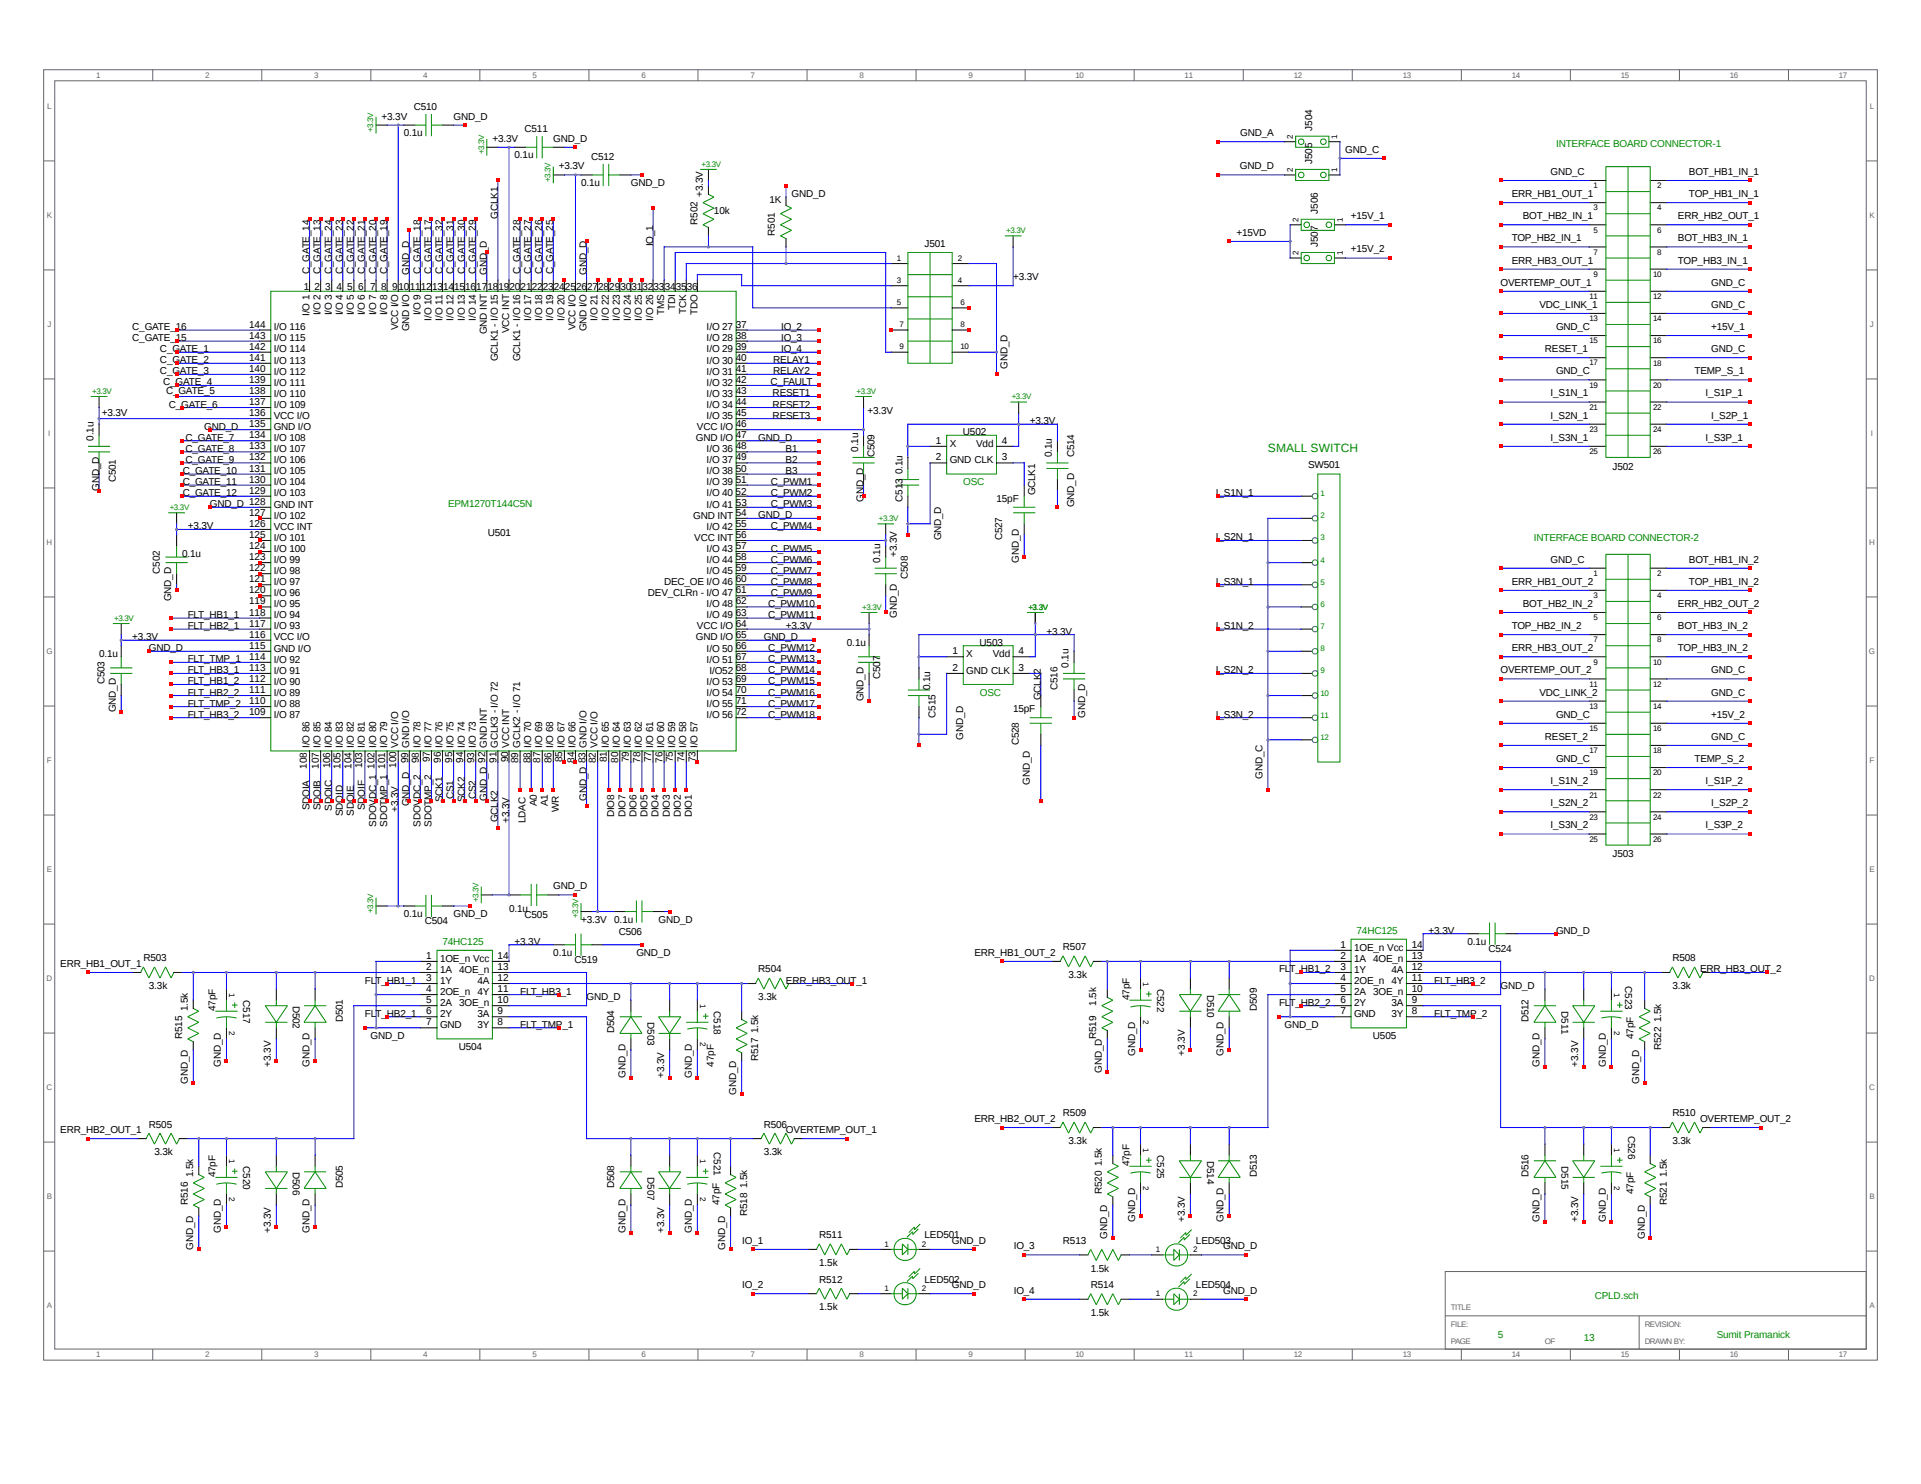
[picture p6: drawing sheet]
<svg xmlns="http://www.w3.org/2000/svg" width="279mm" height="216mm" viewBox="0 0 279 216" stroke-linecap="round" stroke-linejoin="round" font-family="sans-serif">
<defs><g id="words">
<text font-size="1.7" fill="#008b00" x="184.4" y="65.8">SMALL SWITCH</text>
<g font-size="1.5">
<text x="55.5" y="17.4">+3.3V</text>
<text x="60.2" y="16">C510</text>
<text x="66" y="17.4">GND_D</text>
<text x="58.7" y="19.8">0.1u</text>
<text x="71.6" y="20.6">+3.3V</text>
<text x="74.8" y="23">0.1u</text>
<text x="76.3" y="19.2">C511</text>
<text x="80.5" y="20.6">GND_D</text>
<text x="86" y="23.2">C512</text>
<text x="180.4" y="19.8">GND_A</text>
<text x="190.9" y="23.8" transform="rotate(-90 190.9 23.8)">J505</text>
<text x="190.9" y="19" transform="rotate(-90 190.9 19)">J504</text>
<text x="195.6" y="22.2">GND_C</text>
<text x="81.3" y="24.6">+3.3V</text>
<text x="84.5" y="27.1">0.1u</text>
<text x="91.8" y="27.1">GND_D</text>
<text x="102.2" y="28.7" transform="rotate(-90 102.2 28.7)">+3.3V</text>
<text x="111.9" y="29.5">1K</text>
<text x="115.1" y="28.7">GND_D</text>
<text x="180.3" y="24.6">GND_D</text>
<text x="219.9" y="28.7">ERR_HB1_OUT_1</text>
<text x="225.5" y="25.5">GND_C</text>
<text x="245.7" y="25.5">BOT_HB1_IN_1</text>
<text x="245.7" y="28.7">TOP_HB1_IN_1</text>
<text x="72.4" y="31.8" transform="rotate(-90 72.4 31.8)">GCLK1</text>
<text x="95" y="35.8" transform="rotate(-90 95 35.8)">IO_1</text>
<text x="101.4" y="32.7" transform="rotate(-90 101.4 32.7)">R502</text>
<text x="103.8" y="31.1">10k</text>
<text x="112.7" y="34.3" transform="rotate(-90 112.7 34.3)">R501</text>
<text x="134.5" y="35.9">J501</text>
<text x="179.8" y="34.3">+15VD</text>
<text x="191.7" y="35.9" transform="rotate(-90 191.7 35.9)">J507</text>
<text x="191.7" y="31.1" transform="rotate(-90 191.7 31.1)">J506</text>
<text x="196.5" y="31.9">+15V_1</text>
<text x="219.9" y="35.1">TOP_HB2_IN_1</text>
<text x="221.5" y="31.9">BOT_HB2_IN_1</text>
<text x="244" y="31.9">ERR_HB2_OUT_1</text>
<text x="244" y="35.1">BOT_HB3_IN_1</text>
<text x="45" y="39.9" transform="rotate(-90 45 39.9)">C_GATE_14</text>
<text x="46.6" y="39.9" transform="rotate(-90 46.6 39.9)">C_GATE_13</text>
<text x="48.2" y="39.9" transform="rotate(-90 48.2 39.9)">C_GATE_24</text>
<text x="49.9" y="39.9" transform="rotate(-90 49.9 39.9)">C_GATE_23</text>
<text x="51.5" y="39.9" transform="rotate(-90 51.5 39.9)">C_GATE_22</text>
<text x="53.1" y="39.9" transform="rotate(-90 53.1 39.9)">C_GATE_21</text>
<text x="54.7" y="39.9" transform="rotate(-90 54.7 39.9)">C_GATE_20</text>
<text x="56.3" y="39.9" transform="rotate(-90 56.3 39.9)">C_GATE_19</text>
<text x="59.5" y="40" transform="rotate(-90 59.5 40)">GND_D</text>
<text x="61.1" y="39.9" transform="rotate(-90 61.1 39.9)">C_GATE_18</text>
<text x="62.8" y="39.9" transform="rotate(-90 62.8 39.9)">C_GATE_17</text>
<text x="64.4" y="39.9" transform="rotate(-90 64.4 39.9)">C_GATE_32</text>
<text x="66" y="39.9" transform="rotate(-90 66 39.9)">C_GATE_31</text>
<text x="67.6" y="39.9" transform="rotate(-90 67.6 39.9)">C_GATE_30</text>
<text x="69.2" y="39.9" transform="rotate(-90 69.2 39.9)">C_GATE_29</text>
<text x="70.8" y="40" transform="rotate(-90 70.8 40)">GND_D</text>
<text x="75.6" y="39.9" transform="rotate(-90 75.6 39.9)">C_GATE_28</text>
<text x="77.3" y="39.9" transform="rotate(-90 77.3 39.9)">C_GATE_27</text>
<text x="78.9" y="39.9" transform="rotate(-90 78.9 39.9)">C_GATE_26</text>
<text x="80.5" y="39.9" transform="rotate(-90 80.5 39.9)">C_GATE_25</text>
<text x="85.3" y="40" transform="rotate(-90 85.3 40)">GND_D</text>
<text x="147.4" y="40.8">+3.3V</text>
<text x="196.5" y="36.7">+15V_2</text>
<text x="218.3" y="41.6">OVERTEMP_OUT_1</text>
<text x="219.9" y="38.3">ERR_HB3_OUT_1</text>
<text x="244" y="38.3">TOP_HB3_IN_1</text>
<text x="248.9" y="41.6">GND_C</text>
<text x="36.2" y="47.7">144</text>
<text x="44.2" y="42.2">1</text>
<text x="45" y="46" transform="rotate(-90 45 46)">I/O 1</text>
<text x="45.7" y="42.2">2</text>
<text x="46.6" y="45.9" transform="rotate(-90 46.6 45.9)">I/O 2</text>
<text x="47.3" y="42.2">3</text>
<text x="48.2" y="45.9" transform="rotate(-90 48.2 45.9)">I/O 3</text>
<text x="49" y="42.2">4</text>
<text x="49.9" y="45.9" transform="rotate(-90 49.9 45.9)">I/O 4</text>
<text x="50.5" y="42.2">5</text>
<text x="51.5" y="45.9" transform="rotate(-90 51.5 45.9)">I/O 5</text>
<text x="52.1" y="42.2">6</text>
<text x="53.1" y="45.9" transform="rotate(-90 53.1 45.9)">I/O 6</text>
<text x="53.8" y="42.2">7</text>
<text x="54.7" y="45.9" transform="rotate(-90 54.7 45.9)">I/O 7</text>
<text x="55.4" y="42.2">8</text>
<text x="56.3" y="45.9" transform="rotate(-90 56.3 45.9)">I/O 8</text>
<text x="57.1" y="42.2">9101112131415161718192021222324252627282930313233343536</text>
<text x="61.1" y="45.9" transform="rotate(-90 61.1 45.9)">I/O 9</text>
<text x="62.8" y="46.7" transform="rotate(-90 62.8 46.7)">I/O 10</text>
<text x="64.4" y="46.7" transform="rotate(-90 64.4 46.7)">I/O 11</text>
<text x="66" y="46.7" transform="rotate(-90 66 46.7)">I/O 12</text>
<text x="67.6" y="46.7" transform="rotate(-90 67.6 46.7)">I/O 13</text>
<text x="69.2" y="46.7" transform="rotate(-90 69.2 46.7)">I/O 14</text>
<text x="77.3" y="46.7" transform="rotate(-90 77.3 46.7)">I/O 17</text>
<text x="78.9" y="46.7" transform="rotate(-90 78.9 46.7)">I/O 18</text>
<text x="80.5" y="46.7" transform="rotate(-90 80.5 46.7)">I/O 19</text>
<text x="82.1" y="46.7" transform="rotate(-90 82.1 46.7)">I/O 20</text>
<text x="86.9" y="46.7" transform="rotate(-90 86.9 46.7)">I/O 21</text>
<text x="88.5" y="46.7" transform="rotate(-90 88.5 46.7)">I/O 22</text>
<text x="90.1" y="46.7" transform="rotate(-90 90.1 46.7)">I/O 23</text>
<text x="91.8" y="46.7" transform="rotate(-90 91.8 46.7)">I/O 24</text>
<text x="93.4" y="46.7" transform="rotate(-90 93.4 46.7)">I/O 25</text>
<text x="95" y="46.7" transform="rotate(-90 95 46.7)">I/O 26</text>
<text x="96.6" y="45.8" transform="rotate(-90 96.6 45.8)">TMS</text>
<text x="98.2" y="45.1" transform="rotate(-90 98.2 45.1)">TDI</text>
<text x="99.8" y="45.6" transform="rotate(-90 99.8 45.6)">TCK</text>
<text x="101.4" y="45.8" transform="rotate(-90 101.4 45.8)">TDO</text>
<text x="107" y="47.7">37</text>
<text x="223.9" y="44.8">VDC_LINK_1</text>
<text x="248.9" y="44.8">GND_C</text>
<text x="19.2" y="48">C_GATE_16</text>
<text x="19.2" y="49.6">C_GATE_15</text>
<text x="23.3" y="51.2">C_GATE_1</text>
<text x="23.3" y="52.8">C_GATE_2</text>
<text x="36.2" y="52.5">141</text>
<text x="36.2" y="50.9">142</text>
<text x="36.2" y="49.3">143</text>
<text x="39.8" y="52.9">I/O 113</text>
<text x="39.8" y="51.3">I/O 114</text>
<text x="39.8" y="49.7">I/O 115</text>
<text x="39.8" y="48.1">I/O 116</text>
<text x="57.9" y="48.1" transform="rotate(-90 57.9 48.1)">VCC I/O</text>
<text x="59.5" y="48.2" transform="rotate(-90 59.5 48.2)">GND I/O</text>
<text x="70.8" y="48.6" transform="rotate(-90 70.8 48.6)">GND INT</text>
<text x="72.4" y="52.5" transform="rotate(-90 72.4 52.5)">GCLK1 - I/O 15</text>
<text x="74" y="48.5" transform="rotate(-90 74 48.5)">VCC INT</text>
<text x="75.6" y="52.5" transform="rotate(-90 75.6 52.5)">GCLK1 - I/O 16</text>
<text x="83.7" y="48.1" transform="rotate(-90 83.7 48.1)">VCC I/O</text>
<text x="85.3" y="48.2" transform="rotate(-90 85.3 48.2)">GND I/O</text>
<text x="102.8" y="48.1">I/O 27</text>
<text x="102.8" y="49.7">I/O 28</text>
<text x="102.8" y="51.3">I/O 29</text>
<text x="102.8" y="52.9">I/O 30</text>
<text x="107" y="49.3">38</text>
<text x="107" y="50.9">39</text>
<text x="107" y="52.5">40</text>
<text x="112.5" y="52.8">RELAY1</text>
<text x="113.6" y="48">IO_2</text>
<text x="113.6" y="49.6">IO_3</text>
<text x="113.6" y="51.2">IO_4</text>
<text x="146.6" y="53.7" transform="rotate(-90 146.6 53.7)">GND_D</text>
<text x="224.7" y="51.2">RESET_1</text>
<text x="226.3" y="48">GND_C</text>
<text x="248.9" y="48">+15V_1</text>
<text x="248.9" y="51.2">GND_C</text>
<text x="23.3" y="54.5">C_GATE_3</text>
<text x="23.7" y="56.1">C_GATE_4</text>
<text x="24.1" y="57.3">C_GATE_5</text>
<text x="24.5" y="59.3">C_GATE_6</text>
<text x="36.2" y="58.9">137</text>
<text x="36.2" y="57.3">138</text>
<text x="36.2" y="55.7">139</text>
<text x="36.2" y="54.1">140</text>
<text x="39.8" y="59.3">I/O 109</text>
<text x="39.8" y="57.7">I/O 110</text>
<text x="39.8" y="56.1">I/O 111</text>
<text x="39.8" y="54.5">I/O 112</text>
<text x="102.8" y="54.5">I/O 31</text>
<text x="102.8" y="56.1">I/O 32</text>
<text x="102.8" y="57.7">I/O 33</text>
<text x="102.8" y="59.3">I/O 34</text>
<text x="107" y="54.1">41</text>
<text x="107" y="55.7">42</text>
<text x="107" y="57.3">43</text>
<text x="107" y="58.9">44</text>
<text x="112.1" y="56.1">C_FAULT</text>
<text x="112.4" y="57.7">RESET1</text>
<text x="112.4" y="59.3">RESET2</text>
<text x="112.5" y="54.5">RELAY2</text>
<text x="225.5" y="57.7">I_S1N_1</text>
<text x="226.3" y="54.5">GND_C</text>
<text x="246.5" y="54.5">TEMP_S_1</text>
<text x="248.1" y="57.7">I_S1P_1</text>
<text x="13.6" y="64.1" transform="rotate(-90 13.6 64.1)">0.1u</text>
<text x="14.8" y="60.5">+3.3V</text>
<text x="27" y="65.7">C_GATE_8</text>
<text x="27" y="64.1">C_GATE_7</text>
<text x="29.7" y="62.5">GND_D</text>
<text x="36.2" y="65.4">133</text>
<text x="36.2" y="63.8">134</text>
<text x="36.2" y="62.2">135</text>
<text x="36.2" y="60.5">136</text>
<text x="39.8" y="65.8">I/O 107</text>
<text x="39.8" y="64.2">I/O 108</text>
<text x="39.8" y="62.6">GND I/O</text>
<text x="39.8" y="60.9">VCC I/O</text>
<text x="101.2" y="64.2">GND I/O</text>
<text x="101.4" y="62.6">VCC I/O</text>
<text x="102.8" y="60.9">I/O 35</text>
<text x="102.8" y="65.8">I/O 36</text>
<text x="107" y="60.5">45</text>
<text x="107" y="62.2">46</text>
<text x="107" y="63.8">47</text>
<text x="107" y="65.4">48</text>
<text x="110.3" y="64.1">GND_D</text>
<text x="112.4" y="60.9">RESET3</text>
<text x="114.3" y="65.7">B1</text>
<text x="124.8" y="65.7" transform="rotate(-90 124.8 65.7)">0.1u</text>
<text x="126.2" y="60.3">+3.3V</text>
<text x="136.1" y="64.6">1</text>
<text x="138.1" y="65">X</text>
<text x="140.1" y="63.3">U502</text>
<text x="142" y="65">Vdd</text>
<text x="145.7" y="64.6">4</text>
<text x="149.8" y="61.7">+3.3V</text>
<text x="225.5" y="60.9">I_S2N_1</text>
<text x="225.5" y="64.1">I_S3N_1</text>
<text x="248.1" y="64.1">I_S3P_1</text>
<text x="248.9" y="60.9">I_S2P_1</text>
<text x="14.4" y="71.4" transform="rotate(-90 14.4 71.4)">GND_D</text>
<text x="16.8" y="70.2" transform="rotate(-90 16.8 70.2)">C501</text>
<text x="26.6" y="70.6">C_GATE_11</text>
<text x="26.6" y="69">C_GATE_10</text>
<text x="27" y="67.4">C_GATE_9</text>
<text x="36.2" y="71.8">129</text>
<text x="36.2" y="70.2">130</text>
<text x="36.2" y="68.6">131</text>
<text x="36.2" y="67">132</text>
<text x="39.8" y="70.6">I/O 104</text>
<text x="39.8" y="69">I/O 105</text>
<text x="39.8" y="67.4">I/O 106</text>
<text x="102.8" y="67.4">I/O 37</text>
<text x="102.8" y="69">I/O 38</text>
<text x="102.8" y="70.6">I/O 39</text>
<text x="107" y="67">49</text>
<text x="107" y="68.6">50</text>
<text x="107" y="70.2">51</text>
<text x="112.1" y="70.6">C_PWM1</text>
<text x="114.3" y="67.4">B2</text>
<text x="114.3" y="69">B3</text>
<text x="127.2" y="66.5" transform="rotate(-90 127.2 66.5)">C509</text>
<text x="136.1" y="67">2</text>
<text x="138.1" y="67.4">GND CLK</text>
<text x="145.7" y="67">3</text>
<text x="153" y="66.5" transform="rotate(-90 153 66.5)">0.1u</text>
<text x="156.2" y="66.5" transform="rotate(-90 156.2 66.5)">C514</text>
<text x="190.3" y="68.2">SW501</text>
<text x="234.5" y="68.3">J502</text>
<text x="26.6" y="72.2">C_GATE_12</text>
<text x="27.3" y="77">+3.3V</text>
<text x="30.5" y="73.8">GND_D 128</text>
<text x="36.2" y="76.7">126</text>
<text x="36.2" y="75">127</text>
<text x="39.8" y="77.1">VCC INT</text>
<text x="39.8" y="75.5">I/O 102</text>
<text x="39.8" y="73.8">GND INT</text>
<text x="39.8" y="72.2">I/O 103</text>
<text x="70.9" y="77.9">U501</text>
<text x="100.8" y="75.5">GND INT</text>
<text x="102.8" y="73.8">I/O 41</text>
<text x="102.8" y="77.1">I/O 42</text>
<text x="102.8" y="72.2">I/O 40</text>
<text x="107" y="72">52</text>
<text x="107" y="75">54</text>
<text x="107" y="76.7">55</text>
<text x="107" y="73.5">53</text>
<text x="110.3" y="75.4">GND_D</text>
<text x="112.1" y="72.2">C_PWM2</text>
<text x="112.1" y="73.8">C_PWM3</text>
<text x="112.1" y="77">C_PWM4</text>
<text x="125.6" y="73" transform="rotate(-90 125.6 73)">GND_D</text>
<text x="131.2" y="73" transform="rotate(-90 131.2 73)">C513 0.1u</text>
<text x="144.9" y="73">15pF</text>
<text x="150.6" y="72.1" transform="rotate(-90 150.6 72.1)">GCLK1</text>
<text x="156.2" y="73.8" transform="rotate(-90 156.2 73.8)">GND_D</text>
<text x="176.8" y="72.2">I_S1N_1</text>
<text x="23.3" y="83.5" transform="rotate(-90 23.3 83.5)">C502</text>
<text x="26.5" y="81.1">0.1u</text>
<text x="36.2" y="83.1">122</text>
<text x="36.2" y="81.5">123</text>
<text x="36.2" y="78.3">125</text>
<text x="36.2" y="79.9">124</text>
<text x="39.8" y="83.5">I/O 98</text>
<text x="39.8" y="81.9">I/O 99</text>
<text x="39.8" y="78.7">I/O 101</text>
<text x="39.8" y="80.3">I/O 100</text>
<text x="101" y="78.7">VCC INT</text>
<text x="102.8" y="80.3">I/O 43</text>
<text x="102.8" y="81.9">I/O 44</text>
<text x="102.8" y="83.5">I/O 45</text>
<text x="107" y="78.3">56</text>
<text x="107" y="79.9">57</text>
<text x="107" y="81.5">58</text>
<text x="107" y="83.1">59</text>
<text x="112.1" y="80.2">C_PWM5</text>
<text x="112.1" y="81.9">C_PWM6</text>
<text x="112.1" y="83.5">C_PWM7</text>
<text x="128" y="81.9" transform="rotate(-90 128 81.9)">0.1u</text>
<text x="130.4" y="81" transform="rotate(-90 130.4 81)">+3.3V</text>
<text x="136.9" y="78.6" transform="rotate(-90 136.9 78.6)">GND_D</text>
<text x="145.7" y="78.6" transform="rotate(-90 145.7 78.6)">C527</text>
<text x="148.2" y="81.9" transform="rotate(-90 148.2 81.9)">GND_D</text>
<text x="176.8" y="78.6">I_S2N_1</text>
<text x="225.5" y="81.9">GND_C</text>
<text x="245.7" y="81.9">BOT_HB1_IN_2</text>
<text x="24.9" y="87.5" transform="rotate(-90 24.9 87.5)">GND_D</text>
<text x="27.3" y="89.9">FLT_HB1_1</text>
<text x="36.2" y="89.6">118</text>
<text x="36.2" y="87.9">119</text>
<text x="36.2" y="86.3">120</text>
<text x="36.2" y="84.7">121</text>
<text x="39.8" y="90">I/O 94</text>
<text x="39.8" y="88.3">I/O 95</text>
<text x="39.8" y="86.7">I/O 96</text>
<text x="39.8" y="85.1">I/O 97</text>
<text x="94.2" y="86.7">DEV_CLRn - I/O 47</text>
<text x="96.6" y="85.1">DEC_OE I/O 46</text>
<text x="102.8" y="88.3">I/O 48</text>
<text x="102.8" y="90">I/O 49</text>
<text x="107" y="84.7">60</text>
<text x="107" y="86.3">61</text>
<text x="107" y="87.9">62</text>
<text x="107" y="89.6">63</text>
<text x="111.7" y="88.3">C_PWM10</text>
<text x="111.7" y="89.9">C_PWM11</text>
<text x="112.1" y="85.1">C_PWM8</text>
<text x="112.1" y="86.7">C_PWM9</text>
<text x="130.4" y="89.9" transform="rotate(-90 130.4 89.9)">GND_D</text>
<text x="132" y="84.3" transform="rotate(-90 132 84.3)">C508</text>
<text x="176.8" y="85.1">I_S3N_1</text>
<text x="219.9" y="85.1">ERR_HB1_OUT_2</text>
<text x="221.5" y="88.3">BOT_HB2_IN_2</text>
<text x="244" y="88.3">ERR_HB2_OUT_2</text>
<text x="245.7" y="85.1">TOP_HB1_IN_2</text>
<text x="14.4" y="95.6">0.1u</text>
<text x="19.2" y="93.1">+3.3V</text>
<text x="21.7" y="94.7">GND_D</text>
<text x="27.3" y="91.5">FLT_HB2_1</text>
<text x="36.2" y="96">114</text>
<text x="36.2" y="94.4">115</text>
<text x="36.2" y="92.8">116</text>
<text x="36.2" y="91.2">117</text>
<text x="39.8" y="94.8">GND I/O</text>
<text x="39.8" y="93.2">VCC I/O</text>
<text x="39.8" y="91.6">I/O 93</text>
<text x="101.2" y="93.2">GND I/O</text>
<text x="101.4" y="91.6">VCC I/O</text>
<text x="102.8" y="94.8">I/O 50</text>
<text x="107" y="91.2">64</text>
<text x="107" y="92.8">65</text>
<text x="107" y="94.4">66</text>
<text x="107" y="96">67</text>
<text x="111.1" y="93.1">GND_D</text>
<text x="111.7" y="94.7">C_PWM12</text>
<text x="114.3" y="91.5">+3.3V</text>
<text x="123.2" y="93.9">0.1u</text>
<text x="138.6" y="95.2">1</text>
<text x="140.5" y="95.6">X</text>
<text x="142.5" y="93.9">U503</text>
<text x="144.4" y="95.6">Vdd</text>
<text x="148.1" y="95.2">4</text>
<text x="152.2" y="92.3">+3.3V</text>
<text x="176.8" y="91.5">I_S1N_2</text>
<text x="219.9" y="91.5">TOP_HB2_IN_2</text>
<text x="219.9" y="94.7">ERR_HB3_OUT_2</text>
<text x="244" y="91.5">BOT_HB3_IN_2</text>
<text x="244" y="94.7">TOP_HB3_IN_2</text>
<text x="15.2" y="99.6" transform="rotate(-90 15.2 99.6)">C503</text>
<text x="27.3" y="101.2">FLT_HB2_2</text>
<text x="27.3" y="99.6">FLT_HB1_2</text>
<text x="27.3" y="98">FLT_HB3_1</text>
<text x="27.3" y="96.4">FLT_TMP_1</text>
<text x="36.2" y="100.8">111</text>
<text x="36.2" y="99.2">112</text>
<text x="36.2" y="97.6">113</text>
<text x="39.8" y="101.2">I/O 89</text>
<text x="39.8" y="99.6">I/O 90</text>
<text x="39.8" y="98">I/O 91</text>
<text x="39.8" y="96.4">I/O 92</text>
<text x="102.8" y="96.4">I/O 51</text>
<text x="102.8" y="99.6">I/O 53</text>
<text x="102.8" y="101.2">I/O 54</text>
<text x="103.2" y="98">I/O52</text>
<text x="107" y="97.6">68</text>
<text x="107" y="99.2">69</text>
<text x="107" y="100.8">70</text>
<text x="111.7" y="101.2">C_PWM16</text>
<text x="111.7" y="99.6">C_PWM15</text>
<text x="111.7" y="98">C_PWM14</text>
<text x="111.7" y="96.4">C_PWM13</text>
<text x="125.6" y="102" transform="rotate(-90 125.6 102)">GND_D</text>
<text x="128" y="98.8" transform="rotate(-90 128 98.8)">C507</text>
<text x="135.3" y="100.4" transform="rotate(-90 135.3 100.4)">0.1u</text>
<text x="138.6" y="97.6">2</text>
<text x="140.5" y="98">GND CLK</text>
<text x="148.1" y="97.6">3</text>
<text x="151.4" y="101.9" transform="rotate(-90 151.4 101.9)">GCLK2</text>
<text x="153.8" y="100.4" transform="rotate(-90 153.8 100.4)">C516</text>
<text x="155.4" y="97.2" transform="rotate(-90 155.4 97.2)">0.1u</text>
<text x="176.8" y="98">I_S2N_2</text>
<text x="218.3" y="98">OVERTEMP_OUT_2</text>
<text x="223.9" y="101.2">VDC_LINK_2</text>
<text x="248.9" y="98">GND_C</text>
<text x="248.9" y="101.2">GND_C</text>
<text x="16.8" y="103.6" transform="rotate(-90 16.8 103.6)">GND_D</text>
<text x="27.3" y="104.4">FLT_HB3_2</text>
<text x="27.3" y="102.8">FLT_TMP_2</text>
<text x="36.2" y="104.1">109</text>
<text x="36.2" y="102.4">110</text>
<text x="39.8" y="104.5">I/O 87</text>
<text x="39.8" y="102.8">I/O 88</text>
<text x="102.8" y="102.8">I/O 55</text>
<text x="102.8" y="104.5">I/O 56</text>
<text x="107" y="102.4">71</text>
<text x="107" y="104.1">72</text>
<text x="111.7" y="102.8">C_PWM17</text>
<text x="111.7" y="104.4">C_PWM18</text>
<text x="136.1" y="104.4" transform="rotate(-90 136.1 104.4)">C515</text>
<text x="140.1" y="107.6" transform="rotate(-90 140.1 107.6)">GND_D</text>
<text x="147.4" y="103.6">15pF</text>
<text x="157.8" y="104.4" transform="rotate(-90 157.8 104.4)">GND_D</text>
<text x="176.8" y="104.4">I_S3N_2</text>
<text x="224.7" y="107.6">RESET_2</text>
<text x="226.3" y="104.4">GND_C</text>
<text x="248.9" y="104.4">+15V_2</text>
<text x="248.9" y="107.6">GND_C</text>
<text x="44.6" y="111.9" transform="rotate(-90 44.6 111.9)">108</text>
<text x="45" y="108.8" transform="rotate(-90 45 108.8)">I/O 86</text>
<text x="46.4" y="111.8" transform="rotate(-90 46.4 111.8)">107</text>
<text x="46.6" y="108.8" transform="rotate(-90 46.6 108.8)">I/O 85</text>
<text x="48" y="111.8" transform="rotate(-90 48 111.8)">106</text>
<text x="48.2" y="108.8" transform="rotate(-90 48.2 108.8)">I/O 84</text>
<text x="49.5" y="111.8" transform="rotate(-90 49.5 111.8)">105</text>
<text x="49.9" y="108.8" transform="rotate(-90 49.9 108.8)">I/O 83</text>
<text x="51.1" y="111.8" transform="rotate(-90 51.1 111.8)">104</text>
<text x="51.5" y="108.8" transform="rotate(-90 51.5 108.8)">I/O 82</text>
<text x="52.7" y="111.8" transform="rotate(-90 52.7 111.8)">103</text>
<text x="53.1" y="108.8" transform="rotate(-90 53.1 108.8)">I/O 81</text>
<text x="54.5" y="111.8" transform="rotate(-90 54.5 111.8)">102</text>
<text x="54.7" y="108.8" transform="rotate(-90 54.7 108.8)">I/O 80</text>
<text x="56" y="111.8" transform="rotate(-90 56 111.8)">101</text>
<text x="56.3" y="108.8" transform="rotate(-90 56.3 108.8)">I/O 79</text>
<text x="57.6" y="111.7" transform="rotate(-90 57.6 111.7)">100</text>
<text x="57.9" y="108.8" transform="rotate(-90 57.9 108.8)">VCC I/O</text>
<text x="59.4" y="111" transform="rotate(-90 59.4 111)">99</text>
<text x="59.5" y="108.8" transform="rotate(-90 59.5 108.8)">GND I/O</text>
<text x="60.9" y="111" transform="rotate(-90 60.9 111)">98</text>
<text x="61.1" y="108.8" transform="rotate(-90 61.1 108.8)">I/O 78</text>
<text x="62.5" y="110.9" transform="rotate(-90 62.5 110.9)">97</text>
<text x="62.8" y="108.8" transform="rotate(-90 62.8 108.8)">I/O 77</text>
<text x="64.1" y="111" transform="rotate(-90 64.1 111)">96</text>
<text x="64.4" y="108.8" transform="rotate(-90 64.4 108.8)">I/O 76</text>
<text x="65.7" y="111" transform="rotate(-90 65.7 111)">95</text>
<text x="66" y="108.8" transform="rotate(-90 66 108.8)">I/O 75</text>
<text x="67.4" y="111" transform="rotate(-90 67.4 111)">94</text>
<text x="67.6" y="108.8" transform="rotate(-90 67.6 108.8)">I/O 74</text>
<text x="69" y="111" transform="rotate(-90 69 111)">93</text>
<text x="69.2" y="108.8" transform="rotate(-90 69.2 108.8)">I/O 73</text>
<text x="70.8" y="108.8" transform="rotate(-90 70.8 108.8)">GND INT</text>
<text x="72.2" y="111" transform="rotate(-90 72.2 111)">91</text>
<text x="72.4" y="108.8" transform="rotate(-90 72.4 108.8)">GCLK3 - I/O 72</text>
<text x="73.9" y="110.9" transform="rotate(-90 73.9 110.9)">90</text>
<text x="74" y="108.8" transform="rotate(-90 74 108.8)">VCC INT</text>
<text x="75.4" y="111" transform="rotate(-90 75.4 111)">89</text>
<text x="75.6" y="108.8" transform="rotate(-90 75.6 108.8)">GCLK2 - I/O 71</text>
<text x="77.1" y="111" transform="rotate(-90 77.1 111)">88</text>
<text x="77.3" y="108.8" transform="rotate(-90 77.3 108.8)">I/O 70</text>
<text x="78.6" y="111" transform="rotate(-90 78.6 111)">87</text>
<text x="78.9" y="108.8" transform="rotate(-90 78.9 108.8)">I/O 69</text>
<text x="80.2" y="111" transform="rotate(-90 80.2 111)">86</text>
<text x="80.5" y="108.8" transform="rotate(-90 80.5 108.8)">I/O 68</text>
<text x="81.8" y="110.9" transform="rotate(-90 81.8 110.9)">85</text>
<text x="82.1" y="108.8" transform="rotate(-90 82.1 108.8)">I/O 67</text>
<text x="83.6" y="111" transform="rotate(-90 83.6 111)">84</text>
<text x="83.7" y="108.8" transform="rotate(-90 83.7 108.8)">I/O 66</text>
<text x="85.3" y="108.8" transform="rotate(-90 85.3 108.8)">GND I/O</text>
<text x="86.7" y="111" transform="rotate(-90 86.7 111)">82</text>
<text x="86.9" y="108.8" transform="rotate(-90 86.9 108.8)">VCC I/O</text>
<text x="88.3" y="110.9" transform="rotate(-90 88.3 110.9)">81</text>
<text x="88.5" y="108.8" transform="rotate(-90 88.5 108.8)">I/O 65</text>
<text x="89.9" y="110.9" transform="rotate(-90 89.9 110.9)">80</text>
<text x="90.1" y="108.8" transform="rotate(-90 90.1 108.8)">I/O 64</text>
<text x="91.5" y="110.9" transform="rotate(-90 91.5 110.9)">79</text>
<text x="91.8" y="108.8" transform="rotate(-90 91.8 108.8)">I/O 63</text>
<text x="93.1" y="110.9" transform="rotate(-90 93.1 110.9)">78</text>
<text x="93.4" y="108.8" transform="rotate(-90 93.4 108.8)">I/O 62</text>
<text x="94.7" y="110.9" transform="rotate(-90 94.7 110.9)">77</text>
<text x="95" y="108.8" transform="rotate(-90 95 108.8)">I/O 61</text>
<text x="96.4" y="110.9" transform="rotate(-90 96.4 110.9)">76</text>
<text x="96.6" y="108.8" transform="rotate(-90 96.6 108.8)">I/O 60</text>
<text x="97.8" y="110.9" transform="rotate(-90 97.8 110.9)">75</text>
<text x="98.2" y="108.8" transform="rotate(-90 98.2 108.8)">I/O 59</text>
<text x="99.6" y="110.9" transform="rotate(-90 99.6 110.9)">74</text>
<text x="99.8" y="108.8" transform="rotate(-90 99.8 108.8)">I/O 58</text>
<text x="101.2" y="110.9" transform="rotate(-90 101.2 110.9)">73</text>
<text x="101.4" y="108.8" transform="rotate(-90 101.4 108.8)">I/O 57</text>
<text x="148.2" y="108.4" transform="rotate(-90 148.2 108.4)">C528</text>
<text x="183.6" y="113.3" transform="rotate(-90 183.6 113.3)">GND_C</text>
<text x="226.3" y="110.9">GND_C</text>
<text x="246.5" y="110.9">TEMP_S_2</text>
<text x="45" y="117.9" transform="rotate(-90 45 117.9)">SDOIA</text>
<text x="46.6" y="117.9" transform="rotate(-90 46.6 117.9)">SDOIB</text>
<text x="48.2" y="117.9" transform="rotate(-90 48.2 117.9)">SDOIC</text>
<text x="49.9" y="118.7" transform="rotate(-90 49.9 118.7)">SDOID</text>
<text x="51.5" y="118.7" transform="rotate(-90 51.5 118.7)">SDOIE</text>
<text x="53.1" y="117.9" transform="rotate(-90 53.1 117.9)">SDOIF</text>
<text x="57.9" y="118.1" transform="rotate(-90 57.9 118.1)">+3.3V</text>
<text x="59.5" y="117.3" transform="rotate(-90 59.5 117.3)">GND_D</text>
<text x="64.4" y="116.7" transform="rotate(-90 64.4 116.7)">SCK1</text>
<text x="66" y="116.3" transform="rotate(-90 66 116.3)">CS1</text>
<text x="67.6" y="116.7" transform="rotate(-90 67.6 116.7)">SCK2</text>
<text x="69.2" y="116.3" transform="rotate(-90 69.2 116.3)">CS2</text>
<text x="70.8" y="116.5" transform="rotate(-90 70.8 116.5)">GND_D 92</text>
<text x="72.4" y="119.6" transform="rotate(-90 72.4 119.6)">GCLK2</text>
<text x="74" y="119.7" transform="rotate(-90 74 119.7)">+3.3V</text>
<text x="76.5" y="119.7" transform="rotate(-90 76.5 119.7)">LDAC</text>
<text x="78.1" y="117.3" transform="rotate(-90 78.1 117.3)">A0</text>
<text x="79.7" y="117.3" transform="rotate(-90 79.7 117.3)">A1</text>
<text x="81.3" y="118.1" transform="rotate(-90 81.3 118.1)">WR</text>
<text x="85.3" y="116.5" transform="rotate(-90 85.3 116.5)">GND_D 83</text>
<text x="89.3" y="118.9" transform="rotate(-90 89.3 118.9)">DIO8</text>
<text x="91" y="118.9" transform="rotate(-90 91 118.9)">DIO7</text>
<text x="92.6" y="118.9" transform="rotate(-90 92.6 118.9)">DIO6</text>
<text x="94.2" y="118.9" transform="rotate(-90 94.2 118.9)">DIO5</text>
<text x="95.8" y="118.9" transform="rotate(-90 95.8 118.9)">DIO4</text>
<text x="97.4" y="118.9" transform="rotate(-90 97.4 118.9)">DIO3</text>
<text x="99" y="118.9" transform="rotate(-90 99 118.9)">DIO2</text>
<text x="100.6" y="118.9" transform="rotate(-90 100.6 118.9)">DIO1</text>
<text x="149.8" y="114.1" transform="rotate(-90 149.8 114.1)">GND_D</text>
<text x="225.5" y="114.1">I_S1N_2</text>
<text x="225.5" y="117.3">I_S2N_2</text>
<text x="248.1" y="114.1">I_S1P_2</text>
<text x="248.9" y="117.3">I_S2P_2</text>
<text x="54.7" y="120.3" transform="rotate(-90 54.7 120.3)">SDOVDC_1</text>
<text x="56.3" y="120.3" transform="rotate(-90 56.3 120.3)">SDOTMP_1</text>
<text x="61.1" y="120.3" transform="rotate(-90 61.1 120.3)">SDOVDC_2</text>
<text x="62.8" y="120.3" transform="rotate(-90 62.8 120.3)">SDOTMP_2</text>
<text x="225.5" y="120.5">I_S3N_2</text>
<text x="234.5" y="124.7">J503</text>
<text x="248.1" y="120.5">I_S3P_2</text>
<text x="80.5" y="129.4">GND_D</text>
<text x="58.7" y="133.4">0.1u</text>
<text x="61.8" y="134.4">C504</text>
<text x="66" y="133.4">GND_D</text>
<text x="74" y="132.6">0.1u</text>
<text x="74.8" y="137.5">+3.3V</text>
<text x="76.3" y="133.6">C505</text>
<text x="84.5" y="134.2">+3.3V</text>
<text x="89.3" y="134.2">0.1u</text>
<text x="90" y="136">C506</text>
<text x="95.8" y="134.2">GND_D</text>
<text x="195" y="137.9">1</text>
<text x="205.3" y="137.9">14</text>
<text x="207.8" y="135.8">+3.3V</text>
<text x="213.4" y="137.5">0.1u</text>
<text x="226.3" y="135.8">GND_D</text>
<text x="8.8" y="140.7">ERR_HB1_OUT_1</text>
<text x="20.9" y="139.9">R503</text>
<text x="21.7" y="143.9">3.3k</text>
<text x="53.1" y="143.1">FLT_HB1_1</text>
<text x="62" y="139.5">1</text>
<text x="62" y="141.1">2</text>
<text x="62" y="142.7">3</text>
<text x="64" y="139.9">1OE_n Vcc</text>
<text x="64" y="141.5">1A</text>
<text x="64" y="143.1">1Y</text>
<text x="66.8" y="141.5">4OE_n</text>
<text x="69.4" y="143.1">4A</text>
<text x="72.4" y="142.7">12</text>
<text x="72.4" y="141.1">13</text>
<text x="72.4" y="139.5">14</text>
<text x="80.5" y="139.1">0.1u</text>
<text x="83.6" y="140.1">C519</text>
<text x="92.6" y="139.1">GND_D</text>
<text x="110.3" y="141.5">R504</text>
<text x="114.3" y="143.1">ERR_HB3_OUT_1</text>
<text x="141.7" y="139.1">ERR_HB1_OUT_2</text>
<text x="154.6" y="138.3">R507</text>
<text x="155.4" y="142.3">3.3k</text>
<text x="168.3" y="143.9" transform="rotate(90 168.3 143.9)">C522</text>
<text x="186" y="141.5">FLT_HB1_2</text>
<text x="195" y="139.5">2</text>
<text x="195" y="141.1">3</text>
<text x="195" y="142.7">4</text>
<text x="196.9" y="138.3">1OE_n Vcc</text>
<text x="196.9" y="139.9">1A</text>
<text x="196.9" y="141.5">1Y</text>
<text x="196.9" y="143.1">2OE_n</text>
<text x="199.7" y="139.9">4OE_n</text>
<text x="202.4" y="143.1">4Y</text>
<text x="202.4" y="141.5">4A</text>
<text x="205.3" y="142.7">11</text>
<text x="205.3" y="141.1">12</text>
<text x="205.3" y="139.5">13</text>
<text x="208.6" y="143.1">FLT_HB3_2</text>
<text x="216.5" y="138.4">C524</text>
<text x="218.3" y="143.9">GND_D</text>
<text x="236.4" y="143.5" transform="rotate(90 236.4 143.5)">C523</text>
<text x="243.2" y="139.9">R508</text>
<text x="243.2" y="143.9">3.3k</text>
<text x="247.3" y="141.5">ERR_HB3_OUT_2</text>
<text x="27.3" y="147.1" transform="rotate(-90 27.3 147.1)">1.5k</text>
<text x="31.3" y="147.1" transform="rotate(-90 31.3 147.1)">47pF</text>
<text x="35.4" y="145.5" transform="rotate(90 35.4 145.5)">C517</text>
<text x="42.6" y="146.3" transform="rotate(90 42.6 146.3)">D502</text>
<text x="49.9" y="148.7" transform="rotate(-90 49.9 148.7)">D501</text>
<text x="53.1" y="147.9">FLT_HB2_1</text>
<text x="62" y="144.3">4</text>
<text x="62" y="146">5</text>
<text x="62" y="147.6">6</text>
<text x="62" y="149.2">7</text>
<text x="64" y="144.7">2OE_n</text>
<text x="64" y="146.4">2A</text>
<text x="64" y="148">2Y</text>
<text x="64" y="149.6">GND</text>
<text x="66.8" y="146.4">3OE_n</text>
<text x="69.4" y="149.6">3Y</text>
<text x="69.4" y="148">3A</text>
<text x="69.4" y="144.7">4Y</text>
<text x="72.4" y="149.2">8</text>
<text x="72.4" y="147.6">9</text>
<text x="72.4" y="146">10</text>
<text x="72.4" y="144.3">11</text>
<text x="75.6" y="144.7">FLT_HB3_1</text>
<text x="75.6" y="149.5">FLT_TMP_1</text>
<text x="85.3" y="145.5">GND_D</text>
<text x="94.2" y="148.7" transform="rotate(90 94.2 148.7)">D503</text>
<text x="103.8" y="147.1" transform="rotate(90 103.8 147.1)">C518</text>
<text x="110.3" y="145.5">3.3k</text>
<text x="159.4" y="146.3" transform="rotate(-90 159.4 146.3)">1.5k</text>
<text x="164.3" y="145.5" transform="rotate(-90 164.3 145.5)">47pF</text>
<text x="175.6" y="144.7" transform="rotate(90 175.6 144.7)">D510</text>
<text x="182.8" y="147.1" transform="rotate(-90 182.8 147.1)">D509</text>
<text x="186" y="146.3">FLT_HB2_2</text>
<text x="186.8" y="149.5">GND_D</text>
<text x="195" y="144.3">5</text>
<text x="195" y="146">6</text>
<text x="195" y="147.6">7</text>
<text x="196.9" y="144.7">2A</text>
<text x="196.9" y="146.4">2Y</text>
<text x="196.9" y="148">GND</text>
<text x="199.7" y="144.7">3OE_n</text>
<text x="202.4" y="148">3Y</text>
<text x="202.4" y="146.4">3A</text>
<text x="205.3" y="147.6">8</text>
<text x="205.3" y="146">9</text>
<text x="205.3" y="144.3">10</text>
<text x="208.6" y="147.9">FLT_TMP_2</text>
<text x="222.3" y="148.7" transform="rotate(-90 222.3 148.7)">D512</text>
<text x="227.1" y="147.1" transform="rotate(90 227.1 147.1)">D511</text>
<text x="26.5" y="151.1" transform="rotate(-90 26.5 151.1)">R515</text>
<text x="32.1" y="155.2" transform="rotate(-90 32.1 155.2)">GND_D</text>
<text x="39.4" y="155.2" transform="rotate(-90 39.4 155.2)">+3.3V</text>
<text x="45" y="155.2" transform="rotate(-90 45 155.2)">GND_D</text>
<text x="53.9" y="151.2">GND_D</text>
<text x="66.7" y="152.8">U504</text>
<text x="89.3" y="150.3" transform="rotate(-90 89.3 150.3)">D504</text>
<text x="103.8" y="155.2" transform="rotate(-90 103.8 155.2)">47pF</text>
<text x="110.3" y="154.4" transform="rotate(-90 110.3 154.4)">R517 1.5k</text>
<text x="159.4" y="151.1" transform="rotate(-90 159.4 151.1)">R519</text>
<text x="165.1" y="153.6" transform="rotate(-90 165.1 153.6)">GND_D</text>
<text x="172.3" y="153.6" transform="rotate(-90 172.3 153.6)">+3.3V</text>
<text x="178" y="153.6" transform="rotate(-90 178 153.6)">GND_D</text>
<text x="199.7" y="151.2">U505</text>
<text x="223.9" y="155.2" transform="rotate(-90 223.9 155.2)">GND_D</text>
<text x="229.5" y="155.2" transform="rotate(-90 229.5 155.2)">+3.3V</text>
<text x="233.6" y="155.2" transform="rotate(-90 233.6 155.2)">GND_D</text>
<text x="237.6" y="151.1" transform="rotate(-90 237.6 151.1)">47pF</text>
<text x="241.6" y="152.8" transform="rotate(-90 241.6 152.8)">R522 1.5k</text>
<text x="27.3" y="157.6" transform="rotate(-90 27.3 157.6)">GND_D</text>
<text x="91" y="156.8" transform="rotate(-90 91 156.8)">GND_D</text>
<text x="96.6" y="156.8" transform="rotate(-90 96.6 156.8)">+3.3V</text>
<text x="100.6" y="156.8" transform="rotate(-90 100.6 156.8)">GND_D</text>
<text x="107.1" y="159.3" transform="rotate(-90 107.1 159.3)">GND_D</text>
<text x="160.2" y="156" transform="rotate(-90 160.2 156)">GND_D</text>
<text x="238.4" y="157.6" transform="rotate(-90 238.4 157.6)">GND_D</text>
<text x="8.8" y="164.8">ERR_HB2_OUT_1</text>
<text x="21.7" y="164">R505</text>
<text x="103.8" y="167.7" transform="rotate(90 103.8 167.7)">C521</text>
<text x="111.1" y="164">R506</text>
<text x="114.3" y="164.8">OVERTEMP_OUT_1</text>
<text x="141.7" y="163.2">ERR_HB2_OUT_2</text>
<text x="154.6" y="162.4">R509</text>
<text x="155.4" y="166.5">3.3k</text>
<text x="236.8" y="165.2" transform="rotate(90 236.8 165.2)">C526</text>
<text x="243.2" y="162.4">R510</text>
<text x="243.2" y="166.5">3.3k</text>
<text x="247.3" y="163.2">OVERTEMP_OUT_2</text>
<text x="22.5" y="168.1">3.3k</text>
<text x="28.1" y="171.3" transform="rotate(-90 28.1 171.3)">1.5k</text>
<text x="31.3" y="171.3" transform="rotate(-90 31.3 171.3)">47pF</text>
<text x="35.4" y="169.7" transform="rotate(90 35.4 169.7)">C520</text>
<text x="42.6" y="170.5" transform="rotate(90 42.6 170.5)">D506</text>
<text x="49.9" y="172.9" transform="rotate(-90 49.9 172.9)">D505</text>
<text x="89.3" y="172.9" transform="rotate(-90 89.3 172.9)">D508</text>
<text x="94.2" y="171.3" transform="rotate(90 94.2 171.3)">D507</text>
<text x="111.1" y="168.1">3.3k</text>
<text x="160.2" y="173.7" transform="rotate(-90 160.2 173.7)">R520 1.5k</text>
<text x="164.3" y="169.7" transform="rotate(-90 164.3 169.7)">47pF</text>
<text x="168.3" y="168.1" transform="rotate(90 168.3 168.1)">C525</text>
<text x="175.6" y="168.9" transform="rotate(90 175.6 168.9)">D514</text>
<text x="182.8" y="171.3" transform="rotate(-90 182.8 171.3)">D513</text>
<text x="222.3" y="171.3" transform="rotate(-90 222.3 171.3)">D516</text>
<text x="227.1" y="169.7" transform="rotate(90 227.1 169.7)">D515</text>
<text x="237.6" y="173.7" transform="rotate(-90 237.6 173.7)">47pF</text>
<text x="27.3" y="175.3" transform="rotate(-90 27.3 175.3)">R516</text>
<text x="32.1" y="179.4" transform="rotate(-90 32.1 179.4)">GND_D</text>
<text x="39.4" y="179.4" transform="rotate(-90 39.4 179.4)">+3.3V</text>
<text x="45" y="179.4" transform="rotate(-90 45 179.4)">GND_D</text>
<text x="91" y="179.4" transform="rotate(-90 91 179.4)">GND_D</text>
<text x="96.6" y="179.4" transform="rotate(-90 96.6 179.4)">+3.3V</text>
<text x="100.6" y="179.4" transform="rotate(-90 100.6 179.4)">GND_D</text>
<text x="104.7" y="175.3" transform="rotate(-90 104.7 175.3)">47pF</text>
<text x="108.7" y="176.9" transform="rotate(-90 108.7 176.9)">R518 1.5k</text>
<text x="165.1" y="177.7" transform="rotate(-90 165.1 177.7)">GND_D</text>
<text x="172.3" y="177.7" transform="rotate(-90 172.3 177.7)">+3.3V</text>
<text x="178" y="177.7" transform="rotate(-90 178 177.7)">GND_D</text>
<text x="223.9" y="177.7" transform="rotate(-90 223.9 177.7)">GND_D</text>
<text x="229.5" y="177.7" transform="rotate(-90 229.5 177.7)">+3.3V</text>
<text x="233.6" y="177.7" transform="rotate(-90 233.6 177.7)">GND_D</text>
<text x="242.4" y="175.3" transform="rotate(-90 242.4 175.3)">R521 1.5k</text>
<text x="28.1" y="181.8" transform="rotate(-90 28.1 181.8)">GND_D</text>
<text x="105.5" y="181.8" transform="rotate(-90 105.5 181.8)">GND_D</text>
<text x="108" y="181">IO_1</text>
<text x="119.2" y="180.2">R511</text>
<text x="119.2" y="184.2">1.5k</text>
<text x="134.5" y="180.2">LED501</text>
<text x="138.4" y="181">GND_D</text>
<text x="147.4" y="181.8">IO_3</text>
<text x="154.6" y="181">R513</text>
<text x="158.6" y="185">1.5k</text>
<text x="161.1" y="180.2" transform="rotate(-90 161.1 180.2)">GND_D</text>
<text x="173.9" y="181">LED503</text>
<text x="177.9" y="181.8">GND_D</text>
<text x="239.2" y="180.2" transform="rotate(-90 239.2 180.2)">GND_D</text>
<text x="108" y="187.4">IO_2</text>
<text x="119.2" y="186.6">R512</text>
<text x="119.2" y="190.6">1.5k</text>
<text x="134.5" y="186.6">LED502</text>
<text x="138.4" y="187.4">GND_D</text>
<text x="147.4" y="188.2">IO_4</text>
<text x="158.6" y="187.4">R514</text>
<text x="158.6" y="191.4">1.5k</text>
<text x="173.9" y="187.4">LED504</text>
<text x="177.9" y="188.2">GND_D</text>
</g>
<g font-size="1.5" fill="#008b00">
<text x="226.3" y="21.4">INTERFACE BOARD CONNECTOR-1</text>
<text x="140.1" y="70.6">OSC</text>
<text x="65.2" y="73.8">EPM1270T144C5N</text>
<text x="223.1" y="78.7">INTERFACE BOARD CONNECTOR-2</text>
<text x="142.5" y="101.2">OSC</text>
<text x="64.4" y="137.5">74HC125</text>
<text x="197.3" y="135.8">74HC125</text>
<text x="232" y="189">CPLD.sch</text>
<text x="217.9" y="194.7">5</text>
<text x="230.3" y="195.1">13</text>
<text x="249.7" y="194.7">Sumit Pramanick</text>
</g>
<g font-size="1.2" fill="#666">
<text x="14" y="11.3">1</text>
<text x="29.8" y="11.3">2</text>
<text x="45.7" y="11.3">3</text>
<text x="61.6" y="11.3">4</text>
<text x="77.4" y="11.3">5</text>
<text x="93.3" y="11.3">6</text>
<text x="109.2" y="11.3">7</text>
<text x="125" y="11.3">8</text>
<text x="140.9" y="11.3">9</text>
<text x="156.4" y="11.3">10</text>
<text x="172.3" y="11.3">11</text>
<text x="188.2" y="11.3">12</text>
<text x="204" y="11.3">13</text>
<text x="219.9" y="11.3">14</text>
<text x="235.7" y="11.3">15</text>
<text x="251.6" y="11.3">16</text>
<text x="267.5" y="11.3">17</text>
<text x="6.9" y="15.8">L</text>
<text x="272" y="15.8">L</text>
<text x="6.8" y="31.7">K</text>
<text x="271.9" y="31.7">K</text>
<text x="6.9" y="47.6">J</text>
<text x="272" y="47.6">J</text>
<text x="7" y="63.4">I</text>
<text x="272.1" y="63.4">I</text>
<text x="6.8" y="79.3">H</text>
<text x="271.9" y="79.3">H</text>
<text x="6.7" y="95.2">G</text>
<text x="271.8" y="95.2">G</text>
<text x="6.8" y="111">F</text>
<text x="271.9" y="111">F</text>
<text x="6.8" y="126.9">E</text>
<text x="271.9" y="126.9">E</text>
<text x="6.8" y="142.7">D</text>
<text x="271.9" y="142.7">D</text>
<text x="6.8" y="158.6">C</text>
<text x="271.9" y="158.6">C</text>
<text x="6.8" y="174.5">B</text>
<text x="271.9" y="174.5">B</text>
<text x="6.8" y="190.3">A</text>
<text x="211" y="190.6">TITLE</text>
<text x="271.9" y="190.3">A</text>
<text x="14" y="197.4">1</text>
<text x="29.8" y="197.4">2</text>
<text x="45.7" y="197.4">3</text>
<text x="61.6" y="197.4">4</text>
<text x="77.4" y="197.4">5</text>
<text x="93.3" y="197.4">6</text>
<text x="109.2" y="197.4">7</text>
<text x="125" y="197.4">8</text>
<text x="140.9" y="197.4">9</text>
<text x="156.4" y="197.4">10</text>
<text x="172.3" y="197.4">11</text>
<text x="188.2" y="197.4">12</text>
<text x="204" y="197.4">13</text>
<text x="211" y="193">FILE:</text>
<text x="211" y="195.5">PAGE</text>
<text x="219.9" y="197.4">14</text>
<text x="224.7" y="195.5">OF</text>
<text x="235.7" y="197.4">15</text>
<text x="239.2" y="193">REVISION:</text>
<text x="239.2" y="195.5">DRAWN BY:</text>
<text x="251.6" y="197.4">16</text>
<text x="267.5" y="197.4">17</text>
</g>
<g font-size="1.2" fill="#008b00">
<text x="54.3" y="19.2" transform="rotate(-90 54.3 19.2)">+3.3V</text>
<text x="70.4" y="22.4" transform="rotate(-90 70.4 22.4)">+3.3V</text>
<text x="80.1" y="26.5" transform="rotate(-90 80.1 26.5)">+3.3V</text>
<text x="102" y="24.2">+3.3V</text>
<text x="146.3" y="33.9">+3.3V</text>
<text x="13.4" y="57.3">+3.3V</text>
<text x="124.6" y="57.3">+3.3V</text>
<text x="147.2" y="58.1">+3.3V</text>
<text x="24.7" y="74.2">+3.3V</text>
<text x="127.8" y="75.8">+3.3V</text>
<text x="192.1" y="72.2">1</text>
<text x="192.1" y="75.4">2</text>
<text x="192.1" y="78.6">3</text>
<text x="192.1" y="81.9">4</text>
<text x="125.4" y="88.7">+3.3V</text>
<text x="149.6" y="88.7">+3.3V</text>
<text x="192.1" y="85.1">5</text>
<text x="192.1" y="88.3">6</text>
<text x="16.6" y="90.3">+3.3V</text>
<text x="192.1" y="91.5">7</text>
<text x="192.1" y="94.7">8</text>
<text x="192.1" y="98">9</text>
<text x="192.1" y="101.2">10</text>
<text x="192.1" y="104.4">11</text>
<text x="192.1" y="107.6">12</text>
<text x="69.6" y="131.2" transform="rotate(-90 69.6 131.2)">+3.3V</text>
<text x="54.3" y="132.8" transform="rotate(-90 54.3 132.8)">+3.3V</text>
<text x="84.1" y="133.6" transform="rotate(-90 84.1 133.6)">+3.3V</text>
</g>
<g font-size="1.2">
<text x="188" y="20.2" transform="rotate(-90 188 20.2)">2</text>
<text x="194.5" y="20.2" transform="rotate(-90 194.5 20.2)">1</text>
<text x="188" y="25" transform="rotate(-90 188 25)">2</text>
<text x="194.5" y="25" transform="rotate(-90 194.5 25)">1</text>
<text x="231.8" y="27.4">1</text>
<text x="241" y="27.4">2</text>
<text x="188.8" y="32.3" transform="rotate(-90 188.8 32.3)">2</text>
<text x="195.3" y="32.3" transform="rotate(-90 195.3 32.3)">1</text>
<text x="231.8" y="30.6">3</text>
<text x="231.8" y="33.8">5</text>
<text x="241" y="30.6">4</text>
<text x="241" y="33.8">6</text>
<text x="130.4" y="41.2">3</text>
<text x="130.4" y="37.9">1</text>
<text x="139.3" y="37.9">2</text>
<text x="139.3" y="41.2">4</text>
<text x="188.8" y="37.1" transform="rotate(-90 188.8 37.1)">2</text>
<text x="195.3" y="37.1" transform="rotate(-90 195.3 37.1)">1</text>
<text x="231.8" y="37.1">7</text>
<text x="231.8" y="40.3">9</text>
<text x="240.4" y="40.3">10</text>
<text x="241" y="37.1">8</text>
<text x="130.4" y="44.4">5</text>
<text x="130.8" y="47.6">7</text>
<text x="139.7" y="47.6">8</text>
<text x="139.7" y="44.4">6</text>
<text x="231.2" y="43.5">11</text>
<text x="231.2" y="46.7">13</text>
<text x="240.4" y="43.5">12</text>
<text x="240.4" y="46.7">14</text>
<text x="130.8" y="50.8">9</text>
<text x="139.7" y="50.8">10</text>
<text x="231.2" y="49.9">15</text>
<text x="231.2" y="53.2">17</text>
<text x="240.4" y="50">16</text>
<text x="240.4" y="53.2">18</text>
<text x="231.2" y="56.4">19</text>
<text x="231.2" y="59.6">21</text>
<text x="240.4" y="56.4">20</text>
<text x="240.4" y="59.6">22</text>
<text x="231.2" y="62.9">23</text>
<text x="240.4" y="62.9">24</text>
<text x="231.2" y="66.1">25</text>
<text x="240.4" y="66.1">26</text>
<text x="231.8" y="83.8">1</text>
<text x="241" y="83.8">2</text>
<text x="231.8" y="87">3</text>
<text x="241" y="87">4</text>
<text x="231.8" y="90.2">5</text>
<text x="231.8" y="93.5">7</text>
<text x="241" y="90.2">6</text>
<text x="241" y="93.5">8</text>
<text x="231.2" y="99.9">11</text>
<text x="231.8" y="96.7">9</text>
<text x="240.4" y="96.7">10</text>
<text x="240.4" y="99.9">12</text>
<text x="231.2" y="103.1">13</text>
<text x="231.2" y="106.4">15</text>
<text x="240.4" y="103.1">14</text>
<text x="240.4" y="106.4">16</text>
<text x="231.2" y="109.6">17</text>
<text x="231.2" y="112.8">19</text>
<text x="240.4" y="109.6">18</text>
<text x="240.4" y="112.8">20</text>
<text x="231.2" y="116">21</text>
<text x="231.2" y="119.3">23</text>
<text x="240.4" y="116">22</text>
<text x="240.4" y="119.3">24</text>
<text x="231.2" y="122.5">25</text>
<text x="240.4" y="122.5">26</text>
<text x="166.3" y="142.9" transform="rotate(90 166.3 142.9)">1</text>
<text x="33.3" y="144.5" transform="rotate(90 33.3 144.5)">1</text>
<text x="33.3" y="149.9" transform="rotate(90 33.3 149.9)">2</text>
<text x="101.8" y="146.1" transform="rotate(90 101.8 146.1)">1</text>
<text x="166.3" y="148.3" transform="rotate(90 166.3 148.3)">2</text>
<text x="234.8" y="144.5" transform="rotate(90 234.8 144.5)">1</text>
<text x="234.8" y="149.9" transform="rotate(90 234.8 149.9)">2</text>
<text x="101.8" y="151.6" transform="rotate(90 101.8 151.6)">2</text>
<text x="166.3" y="167.1" transform="rotate(90 166.3 167.1)">1</text>
<text x="234.8" y="167.1" transform="rotate(90 234.8 167.1)">1</text>
<text x="33.3" y="168.7" transform="rotate(90 33.3 168.7)">1</text>
<text x="101.8" y="168.7" transform="rotate(90 101.8 168.7)">1</text>
<text x="166.3" y="172.5" transform="rotate(90 166.3 172.5)">2</text>
<text x="234.8" y="172.5" transform="rotate(90 234.8 172.5)">2</text>
<text x="33.3" y="174.1" transform="rotate(90 33.3 174.1)">2</text>
<text x="101.8" y="174.1" transform="rotate(90 101.8 174.1)">2</text>
<text x="128.6" y="181.4">1</text>
<text x="134.1" y="181.4">2</text>
<text x="168.1" y="182.2">1</text>
<text x="173.5" y="182.2">2</text>
<text x="128.6" y="187.8">1</text>
<text x="134.1" y="187.8">2</text>
<text x="168.1" y="188.6">1</text>
<text x="173.5" y="188.6">2</text>
</g>
</g></defs>
<g fill="none" stroke="#008b00" stroke-width=".15">
<path d="M54.7 17v2.4M60.3 18.2h1.6M61.9 16.6v3.2M62.8 16.6v3.2M62.8 18.2h1.6M78.1 19.8v3.2M78.9 19.8v3.2M188.4 19.8h4.9v1.6h-4.9zM70.8 20.2v2.4M76.4 21.4h1.7M78.9 21.4h1.6M80.5 24.2v2.5"/>
<path d="M86.1 25.5h1.6M87.7 23.8v3.3M88.5 23.8v3.3M88.5 25.5h1.6M101.8 24.6h2.4M103 28.3l.8 .4-1.6 .8 1.6 .8-1.6 .8 1.6 .8-1.6 .8 .8 .4M114.3 29.9l.8 .4-1.6 .8 1.6 .8-1.6 .8 1.6 .8-1.6 .8 .8 .4M132 36.7h6.5v16.1h-6.5zM132 40h6.5M135.3 36.7v16.1M146.1 34.3h2.5M188.4 24.6h4.9v1.7h-4.9z"/>
<path d="M189.3 31.9h4.8v1.6h-4.8zM189.3 36.7h4.8v1.6h-4.8zM233.6 24.2h6.4v42.3h-6.4zM233.6 27.9h6.4M233.6 37.5h6.4M233.6 34.3h6.4M233.6 31.1h6.4M236.8 24.2v42.3M13.2 57.7h2.4M39.4 42.4h67.7v66.9h-67.7zM124.4 57.7h2.4M132 43.2h6.5"/>
<path d="M132 46.4h6.5M132 49.6h6.5M147 58.5h2.4M233.6 44h6.4M233.6 40.8h6.4M233.6 53.7h6.4M233.6 50.4h6.4M233.6 56.9h6.4M233.6 47.2h6.4M12.8 65.7h3.2M12.8 64.9h3.2M14.4 63.3v1.6"/>
<path d="M14.4 65.7v1.7M24.5 74.6h2.4M25.7 79.4v1.6M124 67.4h3.2M124 66.5h3.2M125.6 64.9v1.6M125.6 67.4v1.6M127.6 76.2h2.4M130.4 70.6h3.3M130.4 69.8h3.3M132 68.2v1.6M132 70.6v1.6"/>
<path d="M137.7 63.3h7.2v5.7h-7.2zM147.4 74.6h3.2M147.4 73.8h3.2M149 72.2v1.6M149 74.6v1.6M152.2 67.4h3.2M152.2 68.2h3.2M153.8 65.7v1.7M153.8 68.2v1.6M191.7 69h3.2v41.9h-3.2zM233.6 63.3h6.4M233.6 60.1h6.4"/>
<path d="M16 98h3.2M16 97.2h3.2M16.4 90.7h2.4M17.6 95.6v1.6M17.6 98v1.6M24.1 81.9h3.2M24.1 81h3.2M25.7 81.9v1.6M124.8 96.4h3.2M124.8 95.6h3.2M125.2 89.1h2.4M126.4 93.9v1.7"/>
<path d="M126.4 96.4v1.6M127.2 83.5h3.2M127.2 82.7h3.2M128.8 81v1.7M128.8 83.5v1.6M133.7 98.8v1.6M140.1 93.9h7.3v5.7h-7.3zM149.4 89.1h2.4M154.6 98h3.2M154.6 98.8h3.2M156.2 96.4v1.6M156.2 98.8v1.6"/>
<path d="M233.6 80.6h6.4v42.3h-6.4zM233.6 90.7h6.4M233.6 97.2h6.4M233.6 84.3h6.4M233.6 93.9h6.4M233.6 87.5h6.4M236.8 80.6v42.3M132 101.2h3.3M132 100.4h3.3M133.7 101.2v1.6M149.8 105.2h3.2M149.8 104.4h3.2"/>
<path d="M151.4 102.8v1.6M151.4 105.2v1.6M233.6 100.4h6.4M233.6 110.1h6.4M233.6 106.8h6.4M233.6 113.3h6.4M233.6 119.7h6.4M233.6 116.5h6.4M233.6 103.6h6.4M54.7 130.6v2.4M60.3 131.8h1.6M61.9 130.2v3.2"/>
<path d="M62.8 130.2v3.2M62.8 131.8h1.6M63.6 138.3h8v12.8h-8zM70 129v2.4M75.6 130.2h1.7M77.3 128.6v3.2M78.1 128.6v3.2M78.1 130.2h1.6M82.1 137.5h1.6M83.7 135.8v3.3M84.5 131.4v2.4M84.5 135.8v3.3"/>
<path d="M84.5 137.5h1.6M91 132.6h1.6M92.6 131v3.2M93.4 131v3.2M93.4 132.6h1.6M154.2 139.9l.4-.8 .8 1.6 .8-1.6 .8 1.6 .8-1.6 .8 1.6 .4-.8M196.5 136.6h8.1v12.9h-8.1zM215 135.8h1.6M216.6 134.2v3.3M217.5 134.2v3.3M217.5 135.8h1.6M20.5 141.5l.4-.8 .8 1.6 .8-1.6 .8 1.6 .8-1.6 .8 1.6 .4-.8"/>
<path d="M28.1 146.7l.8 .4-1.6 .8 1.6 .8-1.6 .8 1.6 .8-1.6 .8 .8 .5M31.3 147.1h3.3M31.5 148.1l1.4-.2 1.5 .2M32.9 145.5v1.6M32.9 147.9v1.6M33.7 146.2h.9M34.1 145.8v.8M38.6 148.7h3.2M38.6 146.3h3.2l-1.6 2.4zM40.2 145.5v.8M40.2 148.7v.8M44.2 146.3h3.2"/>
<path d="M45.8 146.3l1.6 2.4h-3.2zM45.8 145.5v.8M45.8 148.7v.8M90.1 147.9h3.3M91.8 147.9l1.6 2.4h-3.3zM91.8 147.1v.8M91.8 150.3v.8M95.8 147.9h3.2l-1.6 2.4zM95.8 150.3h3.2M97.4 147.1v.8M97.4 150.3v.8M99.8 148.7h3.2"/>
<path d="M100 149.7l1.4-.2 1.5 .2M101.4 147.1v1.6M101.4 149.5v1.6M102.2 147.8h.8M102.6 147.4v.8M107.9 148.3l.8 .4-1.6 .8 1.6 .8-1.6 .8 1.6 .9-1.6 .8 .8 .4M109.9 143.1l.4-.8 .8 1.6 .8-1.6 .8 1.6 .8-1.6 .8 1.6 .4-.8M160.2 149.5l.9 .4M161.1 145.1l.8 .4-1.7 .8 1.7 .8-1.7 .8 1.7 .8-1.7 .8M164.3 145.5h3.2M164.4 146.5l1.5-.2 1.4 .2M165.9 143.9v1.6"/>
<path d="M165.9 146.3v1.6M166.7 144.6h.8M167.1 144.2v.8M171.5 147.1h3.2M171.5 144.7h3.2l-1.6 2.4zM173.1 143.9v.8M173.1 147.1v.8M177.2 144.7h3.2M178.8 144.7l1.6 2.4h-3.2zM178.8 143.9v.8M178.8 147.1v.8M223.1 146.3h3.2"/>
<path d="M224.7 146.3l1.6 2.4h-3.2zM224.7 145.5v.8M224.7 148.7v.8M228.7 148.7h3.3M228.7 146.3h3.3l-1.7 2.4zM230.3 145.5v.8M230.3 148.7v.8M232.8 147.1h3.2M232.9 148.1l1.5-.2 1.4 .2M234.4 145.5v1.6M234.4 147.9v1.6M235.2 146.2h.8"/>
<path d="M235.6 145.8v.8M239.2 146.7l.8 .4-1.6 .8 1.6 .8-1.6 .8 1.6 .8-1.6 .8 .8 .5M243.2 140.7l.8 1.6 .8-1.6 .9 1.6 .8-1.6 .8 1.6 .4-.8M243.2 140.7l-.4 .8M21.3 165.7l.4-.9 .8 1.7 .8-1.7 .8 1.7 .8-1.7 .8 1.7 .4-.8M28.1 175.3l.8 .4M28.9 170.9l.8 .4-1.6 .8 1.6 .8-1.6 .8 1.6 .8-1.6 .8M31.3 171.3h3.3M31.5 172.3l1.4-.2 1.5 .2M32.9 169.7v1.6M32.9 172.1v1.6M33.7 170.4h.9"/>
<path d="M34.1 170v.8M38.6 172.9h3.2M38.6 170.5h3.2l-1.6 2.4zM40.2 169.7v.8M40.2 172.9v.8M44.2 170.5h3.2M45.8 169.7v.8M45.8 172.9v.8M45.8 170.5l1.6 2.4h-3.2zM90.1 170.5h3.3M91.8 169.7v.8M91.8 172.9v.8"/>
<path d="M91.8 170.5l1.6 2.4h-3.3zM95.8 172.9h3.2M95.8 170.5h3.2l-1.6 2.4zM97.4 169.7v.8M97.4 172.9v.8M99.8 171.3h3.2M100 172.3l1.4-.2 1.5 .2M101.4 169.7v1.6M101.4 172.1v1.6M102.2 170.4h.8M102.6 170v.8M105.5 175.3l.8 .4"/>
<path d="M106.3 170.9l.8 .4-1.6 .8 1.6 .8-1.6 .8 1.6 .8-1.6 .8M111.1 164.8l.8 1.7 .8-1.7 .8 1.7 .8-1.7 .8 1.7 .4-.8M111.1 164.8l-.4 .9M133.6 178.8l-.8 .8-.1-.4-.8 .8M133.8 178.1l-.8 .8v-.4l-.8 .8M154.2 164l.4-.8 .8 1.6 .8-1.6 .8 1.6 .8-1.6 .8 1.6 .4-.8M161.9 169.3l.8 .4-1.6 .8 1.6 .8-1.6 .8 1.6 .8-1.6 .8 .8 .4M164.3 169.7h3.2M164.4 170.7l1.5-.2 1.4 .2M165.9 168.1v1.6M165.9 170.5v1.6M166.7 168.8h.8"/>
<path d="M167.1 168.4v.8M171.5 171.3h3.2M171.5 168.9h3.2l-1.6 2.4zM173.1 179.6l-.9 .8v-.4l-.8 .8M173.1 168.1v.8M173.1 171.3v.8M173.3 178.9l-.8 .8v-.4l-.8 .8M177.2 168.9h3.2M178.8 168.9l1.6 2.4h-3.2zM178.8 168.1v.8M178.8 171.3v.8M223.1 168.9h3.2"/>
<path d="M224.7 168.9l1.6 2.4h-3.2zM224.7 168.1v.8M224.7 171.3v.8M228.7 171.3h3.3M228.7 168.9h3.3l-1.7 2.4zM230.3 168.1v.8M230.3 171.3v.8M232.8 169.7h3.2M232.9 170.7l1.5-.2 1.4 .2M234.4 168.1v1.6M234.4 170.5v1.6M235.2 168.8h.8"/>
<path d="M235.6 168.4v.8M240 169.3l.8 .4-1.6 .8 1.6 .8-1.6 .8 1.6 .8-1.6 .8 .8 .4M243.2 163.2l.8 1.6 .8-1.6 .9 1.6 .8-1.6 .8 1.6 .4-.8M243.2 163.2l-.4 .8M118.8 181.8l.4-.8 .8 1.6 .8-1.6 .8 1.6 .8-1.6 .8 1.6 .4-.8M118.8 188.2l.4-.8 .8 1.6 .8-1.6 .8 1.6 .8-1.6 .8 1.6 .4-.8M129.6 181.8h1.6M129.6 188.2h1.6M131.2 181l.8 .8-.8 .8zM131.2 187.4l.8 .8-.8 .8zM132 181v1.6M132 187.4v1.6"/>
<path d="M132 181.8h1.7M132 188.2h1.7M133.6 185.2l-.8 .8-.1-.3-.8 .8M133.8 184.5l-.8 .9v-.4l-.8 .8M158.2 182.6l.4-.8 .8 1.6 .8-1.6 .9 1.6 .8-1.6 .8 1.6 .4-.8M158.2 189l.4-.8 .8 1.6 .8-1.6 .9 1.6 .8-1.6 .8 1.6 .4-.8M169.1 182.6h1.6M169.1 189h1.6M170.7 181.8l.8 .8-.8 .8zM170.7 188.2l.8 .8-.8 .8zM171.5 181.8v1.6M171.5 188.2v1.6"/>
<path d="M171.5 182.6h1.6M171.5 189h1.6M173.1 186l-.9 .9v-.4l-.8 .8M173.3 185.3l-.8 .9v-.4l-.8 .8"/>
<circle cx="189.2" cy="25.5" r=".41"/>
<circle cx="189.2" cy="20.6" r=".41"/>
<circle cx="190.1" cy="37.5" r=".41"/>
<circle cx="190.1" cy="32.7" r=".41"/>
<circle cx="192.5" cy="25.5" r=".41"/>
<circle cx="192.5" cy="20.6" r=".41"/>
<circle cx="193.3" cy="37.5" r=".41"/>
<circle cx="193.3" cy="32.7" r=".41"/>
<circle cx="131.6" cy="181.8" r="1.62"/>
<circle cx="131.6" cy="188.2" r="1.62"/>
<circle cx="171.1" cy="182.6" r="1.62"/>
<circle cx="171.1" cy="189" r="1.62"/>
</g>
<g fill="none" stroke="#000" stroke-width=".15">
<path d="M54.7 18.2h1.6M58.7 18.2h1.6M64.4 18.2h1.6M70.8 21.4h1.6M74.8 21.4h1.6M80.5 21.4h1.6M80.5 25.5h1.6M84.5 25.5h1.6M90.1 25.5h1.7M103 24.6v1.7M103 27.1v1.2M103 33.1v1.2"/>
<path d="M114.3 28.7v1.2M114.3 34.7v1.2M129.6 38.3h2.4M138.5 38.3h2.4M147.4 34.3v1.6M186.8 25.5h1.6M186.8 20.6h1.6M187.6 32.7h1.7M187.6 37.5h1.7M193.3 25.5h1.6M193.3 20.6h1.6M194.1 32.7h1.6"/>
<path d="M194.1 37.5h1.6M231.2 26.3h2.4M231.2 29.5h2.4M231.2 32.7h2.4M231.2 35.9h2.4M231.2 39.2h2.4M240 26.3h2.4M240 29.5h2.4M240 32.7h2.4M240 35.9h2.4M240 39.2h2.4M14.4 57.7v1.6"/>
<path d="M37.8 48h1.6M37.8 49.6h1.6M37.8 51.2h1.6M37.8 52.8h1.6M37.8 54.5h1.6M37.8 56.1h1.6M37.8 57.7h1.6M37.8 59.3h1.6M45 40.8v1.6M46.6 40.8v1.6M48.2 40.8v1.6M49.9 40.8v1.6"/>
<path d="M51.5 40.8v1.6M53.1 40.8v1.6M54.7 40.8v1.6M56.3 40.8v1.6M57.9 40.8v1.6M59.5 40.8v1.6M61.1 40.8v1.6M62.8 40.8v1.6M64.4 40.8v1.6M66 40.8v1.6M67.6 40.8v1.6M69.2 40.8v1.6"/>
<path d="M70.8 40.8v1.6M72.4 40.8v1.6M74 40.8v1.6M75.6 40.8v1.6M77.3 40.8v1.6M78.9 40.8v1.6M80.5 40.8v1.6M82.1 40.8v1.6M83.7 40.8v1.6M85.3 40.8v1.6M86.9 40.8v1.6M88.5 40.8v1.6"/>
<path d="M90.1 40.8v1.6M91.8 40.8v1.6M93.4 40.8v1.6M95 40.8v1.6M96.6 40.8v1.6M98.2 40.8v1.6M99.8 40.8v1.6M101.4 40.8v1.6M107.1 48h1.6M107.1 49.6h1.6M107.1 51.2h1.6M107.1 52.8h1.6"/>
<path d="M107.1 54.5h1.6M107.1 56.1h1.6M107.1 57.7h1.6M107.1 59.3h1.6M125.6 57.7v1.6M129.6 48h2.4M129.6 51.2h2.4M129.6 41.6h2.4M129.6 44.8h2.4M138.5 48h2.4M138.5 51.2h2.4M138.5 41.6h2.4"/>
<path d="M138.5 44.8h2.4M148.2 58.5v1.6M231.2 42.4h2.4M231.2 45.6h2.4M231.2 48.8h2.4M231.2 52h2.4M231.2 55.3h2.4M231.2 58.5h2.4M240 42.4h2.4M240 45.6h2.4M240 48.8h2.4M240 52h2.4"/>
<path d="M240 55.3h2.4M240 58.5h2.4M14.4 61.7v1.6M14.4 67.4v1.6M25.7 74.6v1.6M25.7 77.8v1.6M37.8 60.9h1.6M37.8 62.5h1.6M37.8 64.1h1.6M37.8 65.7h1.6M37.8 67.4h1.6M37.8 69h1.6"/>
<path d="M37.8 70.6h1.6M37.8 73.8h1.6M37.8 75.4h1.6M37.8 77h1.6M37.8 78.6h1.6M37.8 72.2h1.6M107.1 60.9h1.6M107.1 62.5h1.6M107.1 64.1h1.6M107.1 65.7h1.6M107.1 67.4h1.6M107.1 69h1.6"/>
<path d="M107.1 70.6h1.6M107.1 73.8h1.6M107.1 75.4h1.6M107.1 77h1.6M107.1 78.6h1.6M107.1 72.2h1.6M125.6 63.3v1.6M125.6 69v1.6M128.8 76.2v1.6M128.8 79.4v1.6M132 66.5v1.7M132 72.2v1.6"/>
<path d="M135.3 67.4h2.4M135.3 64.9h2.4M144.9 67.4h2.5M144.9 64.9h2.5M149 70.6v1.6M149 76.2v1.6M153.8 64.1v1.6M153.8 69.8v1.6M189.3 75.4h1.6M189.3 78.6h1.6M189.3 72.2h1.6M231.2 64.9h2.4"/>
<path d="M231.2 61.7h2.4M240 64.9h2.4M240 61.7h2.4M17.6 90.7v1.6M17.6 93.9v1.7M17.6 99.6v1.6M25.7 83.5v1.6M37.8 80.2h1.6M37.8 81.9h1.6M37.8 83.5h1.6M37.8 85.1h1.6M37.8 86.7h1.6"/>
<path d="M37.8 88.3h1.6M37.8 89.9h1.6M37.8 91.5h1.6M37.8 93.1h1.6M37.8 94.7h1.6M37.8 96.4h1.6M37.8 98h1.6M37.8 99.6h1.6M107.1 80.2h1.6M107.1 81.9h1.6M107.1 83.5h1.6M107.1 85.1h1.6"/>
<path d="M107.1 86.7h1.6M107.1 88.3h1.6M107.1 89.9h1.6M107.1 91.5h1.6M107.1 93.1h1.6M107.1 94.7h1.6M107.1 96.4h1.6M107.1 98h1.6M107.1 99.6h1.6M126.4 89.1v1.6M126.4 92.3v1.6M126.4 98v1.6"/>
<path d="M128.8 85.1v1.6M133.7 97.2v1.6M137.7 98h2.4M137.7 95.6h2.4M147.4 98h2.4M147.4 95.6h2.4M150.6 89.1v1.6M156.2 94.7v1.7M189.3 81.9h1.6M189.3 85.1h1.6M189.3 88.3h1.6M189.3 91.5h1.6"/>
<path d="M189.3 94.7h1.6M189.3 98h1.6M231.2 95.6h2.4M231.2 82.7h2.4M231.2 85.9h2.4M231.2 89.1h2.4M231.2 92.3h2.4M231.2 98.8h2.4M240 95.6h2.4M240 82.7h2.4M240 85.9h2.4M240 89.1h2.4"/>
<path d="M240 92.3h2.4M240 98.8h2.4M37.8 101.2h1.6M37.8 102.8h1.6M37.8 104.4h1.6M45 109.3v1.6M46.6 109.3v1.6M48.2 109.3v1.6M49.9 109.3v1.6M51.5 109.3v1.6M53.1 109.3v1.6M54.7 109.3v1.6"/>
<path d="M56.3 109.3v1.6M57.9 109.3v1.6M59.5 109.3v1.6M61.1 109.3v1.6M62.8 109.3v1.6M64.4 109.3v1.6M66 109.3v1.6M67.6 109.3v1.6M69.2 109.3v1.6M70.8 109.3v1.6M72.4 109.3v1.6M74 109.3v1.6"/>
<path d="M75.6 109.3v1.6M77.3 109.3v1.6M78.9 109.3v1.6M80.5 109.3v1.6M82.1 109.3v1.6M83.7 109.3v1.6M85.3 109.3v1.6M86.9 109.3v1.6M88.5 109.3v1.6M90.1 109.3v1.6M91.8 109.3v1.6M93.4 109.3v1.6"/>
<path d="M95 109.3v1.6M96.6 109.3v1.6M98.2 109.3v1.6M99.8 109.3v1.6M101.4 109.3v1.6M107.1 101.2h1.6M107.1 102.8h1.6M107.1 104.4h1.6M133.7 102.8v1.6M151.4 101.2v1.6M151.4 106.8v1.6M156.2 100.4v1.6"/>
<path d="M189.3 101.2h1.6M189.3 104.4h1.6M189.3 107.6h1.6M231.2 102h2.4M231.2 105.2h2.4M231.2 108.4h2.4M231.2 111.7h2.4M231.2 114.9h2.4M231.2 118.1h2.4M240 102h2.4M240 105.2h2.4M240 108.4h2.4"/>
<path d="M240 111.7h2.4M240 114.9h2.4M240 118.1h2.4M54.7 131.8h1.6M58.7 131.8h1.6M61.1 139.9h2.5M64.4 131.8h1.6M70 130.2h1.6M71.6 139.9h2.4M74 130.2h1.6M79.7 130.2h1.6M80.5 137.5h1.6"/>
<path d="M84.5 132.6h1.6M86.1 137.5h1.6M89.3 132.6h1.7M95 132.6h1.6M153 139.9h1.2M159 139.9h1.2M194.1 139.9h2.4M194.1 138.3h2.4M204.6 139.9h2.4M204.6 138.3h2.4M213.4 135.8h1.6M219.1 135.8h1.6"/>
<path d="M231.2 121.3h2.4M240 121.3h2.4M19.2 141.5h1.3M25.3 141.5h1.2M28.1 145.5v1.2M28.1 151.5v1.3M32.9 143.9v1.6M32.9 149.5v1.6M40.2 143.9v1.6M40.2 149.5v1.6M45.8 143.9v1.6M45.8 149.5v1.6"/>
<path d="M61.1 141.5h2.5M61.1 143.1h2.5M61.1 144.7h2.5M61.1 146.3h2.5M61.1 147.9h2.5M61.1 149.5h2.5M71.6 141.5h2.4M71.6 143.1h2.4M71.6 144.7h2.4M71.6 146.3h2.4M71.6 147.9h2.4M71.6 149.5h2.4"/>
<path d="M91.8 145.5v1.6M91.8 151.1v1.7M97.4 145.5v1.6M97.4 151.1v1.7M101.4 145.5v1.6M101.4 151.1v1.7M107.9 147.1v1.2M107.9 153.1v1.3M108.7 143.1h1.2M114.7 143.1h1.2M161.1 143.9v1.2M161.1 149.9v1.2"/>
<path d="M165.9 142.3v1.6M165.9 147.9v1.6M173.1 142.3v1.6M173.1 147.9v1.6M178.8 142.3v1.6M178.8 147.9v1.6M194.1 141.5h2.4M194.1 143.1h2.4M194.1 144.7h2.4M194.1 146.3h2.4M194.1 147.9h2.4M204.6 141.5h2.4"/>
<path d="M204.6 143.1h2.4M204.6 144.7h2.4M204.6 146.3h2.4M204.6 147.9h2.4M224.7 143.9v1.6M224.7 149.5v1.6M230.3 143.9v1.6M230.3 149.5v1.6M234.4 143.9v1.6M234.4 149.5v1.6M239.2 145.5v1.2M239.2 151.5v1.3"/>
<path d="M241.6 141.5h1.3M247.7 141.5h1.2M20 165.7h1.3M26.1 165.7h1.2M28.9 169.7v1.2M28.9 175.7v1.2M32.9 168.1v1.6M32.9 173.7v1.6M40.2 168.1v1.6M40.2 173.7v1.6M45.8 168.1v1.6M45.8 173.7v1.6"/>
<path d="M91.8 168.1v1.6M91.8 173.7v1.6M97.4 168.1v1.6M97.4 173.7v1.6M101.4 168.1v1.6M101.4 173.7v1.6M106.3 169.7v1.2M106.3 175.7v1.2M109.5 165.7h1.2M115.5 165.7h1.2M153 164h1.2M159 164h1.2"/>
<path d="M161.9 168.1v1.2M161.9 174.1v1.2M165.9 166.5v1.6M165.9 172.1v1.6M173.1 166.5v1.6M173.1 172.1v1.6M178.8 166.5v1.6M178.8 172.1v1.6M224.7 166.5v1.6M224.7 172.1v1.6M230.3 166.5v1.6M230.3 172.1v1.6"/>
<path d="M234.4 166.5v1.6M234.4 172.1v1.6M240 168.1v1.2M240 174.1v1.2M241.6 164h1.3M247.7 164h1.2M117.5 181.8h1.3M117.5 188.2h1.3M123.6 181.8h1.2M123.6 188.2h1.2M128 181.8h1.6M128 188.2h1.6"/>
<path d="M133.7 181.8h1.6M133.7 188.2h1.6M157 182.6h1.2M157 189h1.2M163.1 182.6h1.2M163.1 189h1.2M167.5 182.6h1.6M167.5 189h1.6M173.1 182.6h1.6M173.1 189h1.6"/>
</g>
<g fill="none" stroke="#00f" stroke-width=".15">
<path d="M56.3 18.2h2.4M57.9 18.2v22.6M66 18.2h1.6M45 31.9v8.9M46.6 31.9v8.9M48.2 31.9v8.9M49.9 31.9v8.9M51.5 31.9v8.9M53.1 31.9v8.9M54.7 31.9v8.9M56.3 31.9v8.9M59.5 33.5v7.3"/>
<path d="M61.1 31.9v8.9M62.8 31.9v8.9M64.4 31.9v8.9M66 31.9v8.9M67.6 31.9v8.9M69.2 31.9v8.9M70.8 36.7v4.1M72.4 21.4h2.4M72.4 26.3v14.5M74 21.4v19.4M75.6 31.9v8.9M77.3 31.9v8.9"/>
<path d="M78.9 31.9v8.9M80.5 31.9v8.9M82.1 21.4h1.6M82.1 25.5h2.4M83.7 25.5v15.3M85.3 35.1v5.7M91.8 25.5h1.6M95 30.3v10.5M103 26.3v.8M103 34.3v1.6M114.3 27.1v1.6M114.3 35.9v2.4"/>
<path d="M129.6 38.3h-29.8v2.5M140.9 38.3h4v16.2M147.4 35.9v5.7h-6.5M177.2 25.5h9.6M177.2 20.6h9.6M178.8 35.1h8.8M187.6 32.7v4.8M194.9 20.6v4.9M194.9 23h6.4M195.7 32.7h6.4M195.7 37.5h6.4M218.3 35.9h12.9"/>
<path d="M218.3 26.3h12.9M218.3 29.5h12.9M218.3 32.7h12.9M218.3 39.2h12.9M242.4 35.9h12.1M242.4 26.3h12.1M242.4 29.5h12.1M242.4 32.7h12.1M242.4 39.2h12.1M14.4 59.3v2.4M25.7 51.2h12.1M25.7 48h12.1"/>
<path d="M25.7 49.6h12.1M25.7 52.8h12.1M25.7 54.5h12.1M25.7 56.1h12.1M25.7 57.7h12.1M26.5 59.3h11.3M96.6 40.8v-4.9h12.9v8.9h20.1M98.2 40.8v-4.1h30.6v14.5h.8M101.4 40.8v-.8h6.5v1.6h21.7M108.7 51.2h10.5M108.7 48h10.5M108.7 49.6h10.5"/>
<path d="M108.7 52.8h10.5M108.7 54.5h10.5M108.7 56.1h10.5M108.7 57.7h10.5M108.7 59.3h10.5M125.6 59.3v4M140.9 51.2h4M218.3 42.4h12.9M218.3 45.6h12.9M218.3 48.8h12.9M218.3 52h12.9M218.3 55.3h12.9"/>
<path d="M218.3 58.5h12.9M242.4 42.4h12.1M242.4 45.6h12.1M242.4 48.8h12.1M242.4 52h12.1M242.4 55.3h12.1M242.4 58.5h12.1M14.4 69v2.4M14.4 60.9h23.4M25.7 76.2v1.6M25.7 77h12.1M26.5 64.1h11.3"/>
<path d="M26.5 72.2h11.3M26.5 65.7h11.3M26.5 67.4h11.3M26.5 69h11.3M26.5 70.6h11.3M30.5 73.8h7.3M30.5 62.5h7.3M108.7 77h10.5M108.7 73.8h10.5M108.7 62.5h16.9M108.7 75.4h10.5M108.7 78.6h20.1"/>
<path d="M108.7 64.1h10.5M108.7 60.9h10.5M108.7 72.2h10.5M108.7 65.7h10.5M108.7 67.4h10.5M108.7 69h10.5M108.7 70.6h10.5M125.6 70.6v1.6M128.8 77.8v1.6M132 64.9h3.3M132 73.8v4M135.3 67.4v8.8h-3.3"/>
<path d="M147.4 67.4h1.6v3.2M148.2 60.1v4.8h-.8M149 77.8v3.2M153.8 64.1v-2.4h-21.8v4.8M153.8 71.4v2.4M177.2 78.6h12.1M177.2 72.2h12.1M189.3 75.4h-4.9v39.5M218.3 64.9h12.9M218.3 61.7h12.9M242.4 64.9h12.1M242.4 61.7h12.1"/>
<path d="M17.6 92.3v1.6M17.6 93.1h20.2M21.7 94.7h16.1M24.9 91.5h12.9M24.9 99.6h12.9M24.9 98h12.9M24.9 96.4h12.9M24.9 89.9h12.9M25.7 85.1v.8M108.7 93.1h9.6M108.7 94.7h10.5M108.7 91.5h17.7"/>
<path d="M108.7 99.6h10.5M108.7 98h10.5M108.7 96.4h10.5M108.7 89.9h10.5M108.7 81.9h10.5M108.7 88.3h10.5M108.7 85.1h10.5M108.7 80.2h10.5M108.7 83.5h10.5M108.7 86.7h10.5M126.4 90.7v1.6M126.4 99.6v2.4"/>
<path d="M128.8 86.7v2.4M133.7 95.6h4M137.7 98v8.8h-4M149.8 98h1.6v3.2M150.6 90.7v4.9h-.8M156.2 94.7v-2.4h-22.5v4.9M177.2 91.5h12.1M177.2 98h12.1M177.2 85.1h12.1M184.4 94.7h4.9M184.4 81.9h4.9M184.4 88.3h4.9"/>
<path d="M218.3 95.6h12.9M218.3 92.3h12.9M218.3 82.7h12.9M218.3 85.9h12.9M218.3 89.1h12.9M218.3 98.8h12.9M242.4 95.6h12.1M242.4 92.3h12.1M242.4 82.7h12.1M242.4 85.9h12.1M242.4 89.1h12.1M242.4 98.8h12.1"/>
<path d="M17.6 101.2v2.4M24.9 104.4h12.9M24.9 102.8h12.9M24.9 101.2h12.9M45 110.9v5.6M46.6 110.9v5.6M48.2 110.9v5.6M49.9 110.9v5.6M51.5 110.9v5.6M53.1 110.9v5.6M54.7 110.9v5.6M56.3 110.9v5.6"/>
<path d="M57.9 110.9v20.9M59.5 110.9v5.6M61.1 110.9v5.6M62.8 110.9v5.6M64.4 110.9v5.6M66 110.9v5.6M67.6 110.9v5.6M69.2 110.9v5.6M70.8 110.9v5.6M72.4 110.9v9.6M74 110.9v19.3h-2.4M75.6 110.9v4"/>
<path d="M77.3 110.9v4M78.9 110.9v4M80.5 110.9v4M85.3 110.9v6.4M86.9 110.9v21.7M88.5 110.9v4M90.1 110.9v4M91.8 110.9v4M93.4 110.9v4M95 110.9v4M96.6 110.9v4M98.2 110.9v4"/>
<path d="M99.8 110.9v4M108.7 104.4h10.5M108.7 102.8h10.5M108.7 101.2h10.5M133.7 104.4v4M151.4 108.4v8.1M156.2 102v2.4M177.2 104.4h12.1M184.4 101.2h4.9M184.4 107.6h4.9M218.3 102h12.9M218.3 105.2h12.9"/>
<path d="M218.3 108.4h12.9M218.3 111.7h12.9M218.3 114.9h12.9M218.3 118.1h12.9M242.4 102h12.1M242.4 105.2h12.1M242.4 108.4h12.1M242.4 111.7h12.1M242.4 114.9h12.1M242.4 118.1h12.1M56.3 131.8h2.4M61.1 139.9h-6.4v9.6"/>
<path d="M66 131.8h2.4M80.5 137.5h-6.5v2.4M81.3 130.2h2.4M86.1 132.6h3.2M87.7 137.5h5.7M96.6 132.6h.8M145.7 139.9h7.3M160.2 139.9h33.9M161.1 139.9v4M165.9 139.9v2.4M173.1 139.9v2.4M178.8 139.9v2.4"/>
<path d="M194.1 138.3h-6.5v9.6M207 139.9h11.3v4.8h-11.3M213.4 135.8h-6.4v2.5M218.3 121.3h12.9M220.7 135.8h5.6M242.4 121.3h12.1M12.8 141.5h6.4M26.5 141.5h34.6M28.1 141.5v4M28.1 152.8v4.8M32.9 141.5v2.4M32.9 151.1v3.3"/>
<path d="M40.2 141.5v2.4M40.2 151.1v3.3M45.8 141.5v2.4M45.8 151.1v3.3M53.1 149.5h8M54.7 144.7h6.4M56.3 143.1h4.8M56.3 147.9h4.8M61.1 146.3h-9.6v19.4h-24.2M74 141.5h11.3v4.8h-11.3M74 147.9h11.3v17.8h24.2M74 143.1h34.7"/>
<path d="M74 149.5h7.3M74 144.7h7.3M91.8 143.1v2.4M91.8 152.8v4M97.4 143.1v2.4M97.4 152.8v4M101.4 143.1v2.4M101.4 152.8v4M107.9 143.1v4M107.9 154.4v4.8M115.9 143.1h8.1M161.1 151.1v4.9"/>
<path d="M165.9 149.5v3.3M173.1 149.5v3.3M178.8 149.5v3.3M186 147.9h8.1M187.6 143.1h6.5M189.3 141.5h4.8M189.3 146.3h4.8M194.1 144.7h-9.7v19.3h-24.2M207 141.5h34.6M207 143.1h7.2M207 146.3h11.3v17.7h23.3M207 147.9h7.2"/>
<path d="M224.7 141.5v2.4M224.7 151.1v4.1M230.3 141.5v2.4M230.3 151.1v4.1M234.4 141.5v2.4M234.4 151.1v4.1M239.2 141.5v4M239.2 152.8v4.8M248.9 141.5h8M12.8 165.7h7.2M28.9 165.7v4M28.9 176.9v4.9"/>
<path d="M32.9 165.7v2.4M32.9 175.3v3.2M40.2 165.7v2.4M40.2 175.3v3.2M45.8 165.7v2.4M45.8 175.3v3.2M91.8 165.7v2.4M91.8 175.3v4.1M97.4 165.7v2.4M97.4 175.3v4.1M101.4 165.7v2.4M101.4 175.3v4.1"/>
<path d="M106.3 165.7v4M106.3 176.9v4.9M116.7 165.7h6.5M145.7 164h7.3M161.9 164v4.1M161.9 175.3v4.9M165.9 164v2.5M165.9 173.7v3.2M173.1 164v2.5M173.1 173.7v3.2M178.8 164v2.5M178.8 173.7v3.2"/>
<path d="M224.7 164v2.5M224.7 173.7v4M230.3 164v2.5M230.3 173.7v4M234.4 164v2.5M234.4 173.7v4M240 164v4.1M240 175.3v4.9M248.9 164h7.2M109.5 181.8h8M109.5 188.2h8M124.8 181.8h3.2"/>
<path d="M124.8 188.2h3.2M135.3 181.8h6.4M135.3 188.2h6.4M149 182.6h8M149 189h8M164.3 182.6h3.2M164.3 189h3.2M174.7 182.6h6.5M174.7 189h6.5"/>
</g>
<g fill="none" stroke="#666" stroke-width=".15">
<path d="M6.3 10.1h266.7v187.8h-266.7zM8 11.8h263.4v184.5h-263.4zM22.2 10.1v1.7M38.1 10.1v1.7M53.9 10.1v1.7M69.8 10.1v1.7M85.7 10.1v1.7M101.5 10.1v1.7M117.4 10.1v1.7M133.2 10.1v1.7M149.1 10.1v1.7M165 10.1v1.7"/>
<path d="M180.8 10.1v1.7M196.7 10.1v1.7M212.5 10.1v1.7M228.4 10.1v1.7M244.3 10.1v1.7M260.1 10.1v1.7M6.3 39.3h1.7M6.3 23.4h1.7M271.4 39.3h1.6M271.4 23.4h1.6M6.3 55.1h1.7M271.4 55.1h1.6"/>
<path d="M6.3 71h1.7M271.4 71h1.6M6.3 86.9h1.7M271.4 86.9h1.6M6.3 118.6h1.7M6.3 102.7h1.7M271.4 118.6h1.6M271.4 102.7h1.6M6.3 134.4h1.7M271.4 134.4h1.6M6.3 150.3h1.7M271.4 150.3h1.6"/>
<path d="M6.3 166.2h1.7M271.4 166.2h1.6M6.3 182h1.7M22.2 196.3v1.6M38.1 196.3v1.6M53.9 196.3v1.6M69.8 196.3v1.6M85.7 196.3v1.6M101.5 196.3v1.6M117.4 196.3v1.6M133.2 196.3v1.6M149.1 196.3v1.6"/>
<path d="M165 196.3v1.6M180.8 196.3v1.6M196.7 196.3v1.6M210.2 191.4h61.2M210.2 185h61.2v11.3h-61.2zM212.5 196.3v1.6M228.4 196.3v1.6M238.4 191.4v4.9M244.3 196.3v1.6M260.1 196.3v1.6M271.4 182h1.6"/>
</g>
<g fill="none" stroke="#008b8b" stroke-width=".15">
<circle cx="191.3" cy="75.4" r=".41"/>
<circle cx="191.3" cy="78.6" r=".41"/>
<circle cx="191.3" cy="72.2" r=".41"/>
<circle cx="191.3" cy="91.5" r=".41"/>
<circle cx="191.3" cy="81.9" r=".41"/>
<circle cx="191.3" cy="94.7" r=".41"/>
<circle cx="191.3" cy="98" r=".41"/>
<circle cx="191.3" cy="85.1" r=".41"/>
<circle cx="191.3" cy="88.3" r=".41"/>
<circle cx="191.3" cy="107.6" r=".41"/>
<circle cx="191.3" cy="101.2" r=".41"/>
<circle cx="191.3" cy="104.4" r=".41"/>
</g>
<g fill="#f00">
<path d="M81.8 40.5h.5v.5h-.5z"/>
<path d="M86.7 40.5h.5v.5h-.5z"/>
<path d="M88.3 40.5h.5v.5h-.5z"/>
<path d="M89.9 40.5h.5v.5h-.5z"/>
<path d="M91.5 40.5h.5v.5h-.5z"/>
<path d="M93.1 40.5h.5v.5h-.5z"/>
<path d="M101.2 110.6h.5v.5h-.5z"/>
<path d="M83.5 110.6h.4v.5h-.4z"/>
<path d="M81.8 110.6h.5v.5h-.5z"/>
<path d="M37.5 88.1h.5v.4h-.5z"/>
<path d="M37.5 86.4h.5v.5h-.5z"/>
<path d="M37.5 84.8h.5v.5h-.5z"/>
<path d="M37.5 83.2h.5v.5h-.5z"/>
<path d="M37.5 81.6h.5v.5h-.5z"/>
<path d="M37.5 78.4h.5v.5h-.5z"/>
<path d="M37.5 75.2h.5v.5h-.5z"/>
<path d="M37.5 80h.5v.5h-.5z"/>
</g>
<g fill="#a020f0">
<path d="M25.6 76.8h.2l.1 .2-.1 .2h-.2l-.1-.2z"/>
<path d="M17.5 93h.2l.1 .1-.1 .2h-.2l-.1-.2z"/>
<path d="M14.3 60.7h.2l.1 .2-.1 .2h-.2l-.1-.2z"/>
</g>
<g fill="#f00">
<path d="M14.2 71.1h.4v.5h-.4z"/>
<path d="M25.4 85.6h.5v.5h-.5z"/>
</g>
<path d="M25.6 76.8h.2l.1 .2-.1 .2h-.2l-.1-.2z" fill="#a020f0"/>
<path d="M17.4 103.4h.5v.5h-.5z" fill="#f00"/>
<g fill="#a020f0">
<path d="M17.5 93h.2l.1 .1-.1 .2h-.2l-.1-.2z"/>
<path d="M57.8 131.6h.2l.1 .2-.1 .2h-.2l-.1-.2z"/>
</g>
<g fill="#f00">
<path d="M21.4 94.5h.5v.5h-.5z"/>
<path d="M30.3 73.6h.5v.4h-.5z"/>
<path d="M30.3 62.3h.5v.5h-.5z"/>
</g>
<path d="M57.8 131.6h.2l.1 .2-.1 .2h-.2l-.1-.2z" fill="#a020f0"/>
<path d="M59.3 116.3h.5v.4h-.5z" fill="#f00"/>
<path d="M73.9 130h.2l.1 .2-.1 .2h-.2l-.1-.2z" fill="#a020f0"/>
<g fill="#f00">
<path d="M68.2 131.6h.4v.5h-.4z"/>
<path d="M83.5 130h.4v.4h-.4z"/>
</g>
<path d="M73.9 130h.2l.1 .2-.1 .2h-.2l-.1-.2z" fill="#a020f0"/>
<g fill="#f00">
<path d="M70.6 116.3h.5v.4h-.5z"/>
<path d="M85.1 117.1h.5v.4h-.5z"/>
<path d="M97.2 132.4h.4v.5h-.4z"/>
</g>
<g fill="#a020f0">
<path d="M86.8 132.4h.2l.1 .2-.1 .2h-.2l-.1-.2z"/>
<path d="M126.3 91.3h.2l.1 .2-.1 .2h-.2l-.1-.2z"/>
</g>
<path d="M126.2 101.8h.4v.4h-.4z" fill="#f00"/>
<path d="M126.3 91.3h.2l.1 .2-.1 .2h-.2l-.1-.2z" fill="#a020f0"/>
<g fill="#f00">
<path d="M118.1 92.9h.5v.5h-.5z"/>
<path d="M118.9 75.2h.5v.5h-.5z"/>
</g>
<path d="M128.7 78.5h.2l.1 .1-.1 .2h-.2l-.1-.2z" fill="#a020f0"/>
<path d="M128.6 88.9h.5v.4h-.5z" fill="#f00"/>
<path d="M128.7 78.5h.2l.1 .1-.1 .2h-.2l-.1-.2z" fill="#a020f0"/>
<path d="M118.9 63.9h.5v.5h-.5z" fill="#f00"/>
<path d="M125.5 62.3h.2l.1 .2-.1 .2h-.2l-.1-.2z" fill="#a020f0"/>
<path d="M125.4 71.9h.4v.5h-.4z" fill="#f00"/>
<path d="M125.5 62.3h.2l.1 .2-.1 .2h-.2l-.1-.2z" fill="#a020f0"/>
<g fill="#f00">
<path d="M67.3 18h.5v.4h-.5z"/>
<path d="M59.3 33.3h.5v.5h-.5z"/>
<path d="M70.6 36.5h.5v.5h-.5z"/>
<path d="M83.5 21.2h.4v.5h-.4z"/>
</g>
<path d="M73.9 21.2h.2l.1 .2-.1 .2h-.2l-.1-.2z" fill="#a020f0"/>
<g fill="#f00">
<path d="M85.1 34.9h.5v.5h-.5z"/>
<path d="M93.1 25.2h.5v.5h-.5z"/>
</g>
<path d="M83.6 25.3h.2l.1 .2-.1 .1h-.2l-.1-.1z" fill="#a020f0"/>
<g fill="#f00">
<path d="M140.7 47.8h.5v.5h-.5z"/>
<path d="M129.4 47.8h.5v.5h-.5z"/>
<path d="M140.7 44.5h.5v.5h-.5z"/>
</g>
<path d="M114.2 38.2h.2l.1 .1-.1 .2h-.2l-.1-.2z" fill="#a020f0"/>
<path d="M114.1 26.8h.5v.5h-.5z" fill="#f00"/>
<path d="M144.8 51.1h.2l.1 .1-.1 .2h-.2l-.1-.2z" fill="#a020f0"/>
<path d="M144.7 54.2h.5v.5h-.5z" fill="#f00"/>
<g fill="#a020f0">
<path d="M144.8 51.1h.2l.1 .1-.1 .2h-.2l-.1-.2z"/>
<path d="M102.9 35.7h.2l.1 .2-.1 .2h-.2l-.1-.2z"/>
<path d="M57.8 18h.2l.1 .2-.1 .2h-.2l-.1-.2z"/>
<path d="M86.8 132.4h.2l.1 .2-.1 .2h-.2l-.1-.2z"/>
<path d="M148.1 61.5h.2l.1 .2-.1 .2h-.2l-.1-.2z"/>
<path d="M131.9 64.8h.2l.1 .1-.1 .2h-.2l-.1-.2z"/>
<path d="M131.9 76h.2l.1 .2-.1 .2h-.2l-.1-.2z"/>
</g>
<path d="M131.8 77.6h.5v.5h-.5z" fill="#f00"/>
<g fill="#a020f0">
<path d="M131.9 76h.2l.1 .2-.1 .2h-.2l-.1-.2z"/>
<path d="M148.1 61.5h.2l.1 .2-.1 .2h-.2l-.1-.2z"/>
</g>
<path d="M153.6 73.6h.4v.4h-.4z" fill="#f00"/>
<g fill="#a020f0">
<path d="M150.5 92.2h.2l.1 .1-.1 .2h-.2l-.1-.2z"/>
<path d="M150.5 90.5h.2l.1 .2-.1 .2h-.2l-.1-.2z"/>
<path d="M133.6 95.4h.2l.1 .2-.1 .1h-.2l-.1-.1z"/>
<path d="M133.6 106.7h.2l.1 .1-.1 .2h-.2l-.1-.2z"/>
</g>
<path d="M133.4 108.2h.5v.5h-.5z" fill="#f00"/>
<g fill="#a020f0">
<path d="M133.6 106.7h.2l.1 .1-.1 .2h-.2l-.1-.2z"/>
<path d="M150.5 92.2h.2l.1 .1-.1 .2h-.2l-.1-.2z"/>
</g>
<path d="M156 104.2h.5v.5h-.5z" fill="#f00"/>
<path d="M57.8 18h.2l.1 .2-.1 .2h-.2l-.1-.2z" fill="#a020f0"/>
<g fill="#f00">
<path d="M44.8 31.7h.5v.4h-.5z"/>
<path d="M44.8 116.3h.5v.4h-.5z"/>
<path d="M46.4 116.3h.5v.4h-.5z"/>
<path d="M48 116.3h.5v.4h-.5z"/>
<path d="M49.6 116.3h.5v.4h-.5z"/>
<path d="M51.2 116.3h.5v.4h-.5z"/>
<path d="M52.8 116.3h.5v.4h-.5z"/>
<path d="M54.5 116.3h.4v.4h-.4z"/>
<path d="M56.1 116.3h.4v.4h-.4z"/>
<path d="M75.4 114.6h.5v.5h-.5z"/>
<path d="M77 114.6h.5v.5h-.5z"/>
<path d="M78.6 114.6h.5v.5h-.5z"/>
<path d="M80.2 114.6h.5v.5h-.5z"/>
<path d="M88.3 114.6h.5v.5h-.5z"/>
<path d="M89.9 114.6h.5v.5h-.5z"/>
<path d="M91.5 114.6h.5v.5h-.5z"/>
<path d="M93.1 114.6h.5v.5h-.5z"/>
<path d="M94.7 114.6h.5v.5h-.5z"/>
<path d="M96.4 114.6h.4v.5h-.4z"/>
<path d="M98 114.6h.4v.5h-.4z"/>
<path d="M99.6 114.6h.5v.5h-.5z"/>
</g>
<path d="M14.3 60.7h.2l.1 .2-.1 .2h-.2l-.1-.2z" fill="#a020f0"/>
<g fill="#f00">
<path d="M25.4 47.8h.5v.5h-.5z"/>
<path d="M25.4 49.4h.5v.5h-.5z"/>
<path d="M25.4 51h.5v.5h-.5z"/>
<path d="M25.4 52.6h.5v.5h-.5z"/>
<path d="M25.4 54.2h.5v.5h-.5z"/>
<path d="M25.4 55.8h.5v.5h-.5z"/>
<path d="M218 26h.5v.5h-.5z"/>
<path d="M218 29.2h.5v.5h-.5z"/>
<path d="M218 32.5h.5v.4h-.5z"/>
<path d="M218 35.7h.5v.5h-.5z"/>
<path d="M218 38.9h.5v.5h-.5z"/>
<path d="M218 42.1h.5v.5h-.5z"/>
<path d="M218 45.4h.5v.4h-.5z"/>
<path d="M218 48.6h.5v.5h-.5z"/>
<path d="M218 51.8h.5v.5h-.5z"/>
<path d="M218 55h.5v.5h-.5z"/>
<path d="M218 58.2h.5v.5h-.5z"/>
<path d="M218 61.5h.5v.5h-.5z"/>
<path d="M218 64.7h.5v.5h-.5z"/>
<path d="M254.3 26h.5v.5h-.5z"/>
<path d="M254.3 29.2h.5v.5h-.5z"/>
<path d="M254.3 32.5h.5v.4h-.5z"/>
<path d="M254.3 35.7h.5v.5h-.5z"/>
<path d="M254.3 38.9h.5v.5h-.5z"/>
<path d="M254.3 42.1h.5v.5h-.5z"/>
<path d="M254.3 45.4h.5v.4h-.5z"/>
<path d="M254.3 48.6h.5v.5h-.5z"/>
<path d="M254.3 51.8h.5v.5h-.5z"/>
<path d="M254.3 55h.5v.5h-.5z"/>
<path d="M254.3 58.2h.5v.5h-.5z"/>
<path d="M254.3 61.5h.5v.5h-.5z"/>
<path d="M254.3 64.7h.5v.5h-.5z"/>
<path d="M218 82.4h.5v.5h-.5z"/>
<path d="M218 85.6h.5v.5h-.5z"/>
<path d="M218 88.9h.5v.4h-.5z"/>
<path d="M218 92.1h.5v.5h-.5z"/>
<path d="M218 95.3h.5v.5h-.5z"/>
<path d="M218 98.5h.5v.5h-.5z"/>
<path d="M218 101.8h.5v.4h-.5z"/>
<path d="M218 105h.5v.5h-.5z"/>
<path d="M218 108.2h.5v.5h-.5z"/>
<path d="M218 111.4h.5v.5h-.5z"/>
<path d="M218 114.6h.5v.5h-.5z"/>
<path d="M218 117.9h.5v.5h-.5z"/>
<path d="M218 121.1h.5v.5h-.5z"/>
<path d="M254.3 82.4h.5v.5h-.5z"/>
<path d="M254.3 85.6h.5v.5h-.5z"/>
<path d="M254.3 88.9h.5v.4h-.5z"/>
<path d="M254.3 92.1h.5v.5h-.5z"/>
<path d="M254.3 95.3h.5v.5h-.5z"/>
<path d="M254.3 98.5h.5v.5h-.5z"/>
<path d="M254.3 101.8h.5v.4h-.5z"/>
<path d="M254.3 105h.5v.5h-.5z"/>
<path d="M254.3 108.2h.5v.5h-.5z"/>
<path d="M254.3 111.4h.5v.5h-.5z"/>
<path d="M254.3 114.6h.5v.5h-.5z"/>
<path d="M254.3 117.9h.5v.5h-.5z"/>
<path d="M254.3 121.1h.5v.5h-.5z"/>
</g>
<g fill="#a020f0">
<path d="M32.8 141.3h.2l.1 .2-.1 .2h-.2l-.1-.2z"/>
<path d="M40.1 141.3h.2l.1 .2-.1 .2h-.2l-.1-.2z"/>
<path d="M45.7 141.3h.2l.1 .2-.1 .2h-.2l-.1-.2z"/>
<path d="M28 141.3h.2l.1 .2-.1 .2h-.2l-.1-.2z"/>
</g>
<g fill="#f00">
<path d="M32.7 154.1h.5v.5h-.5z"/>
<path d="M39.9 154.1h.5v.5h-.5z"/>
<path d="M45.6 154.1h.5v.5h-.5z"/>
</g>
<g fill="#a020f0">
<path d="M101.3 142.9h.2l.1 .2-.1 .2h-.2l-.1-.2z"/>
<path d="M97.3 142.9h.2l.1 .2-.1 .2h-.2l-.1-.2z"/>
<path d="M91.7 142.9h.2l.1 .2-.1 .2h-.2l-.1-.2z"/>
<path d="M107.8 142.9h.2l.1 .2-.1 .2h-.2l-.1-.2z"/>
</g>
<g fill="#f00">
<path d="M91.5 156.5h.5v.5h-.5z"/>
<path d="M97.2 156.5h.4v.5h-.4z"/>
<path d="M101.2 156.5h.5v.5h-.5z"/>
<path d="M93.1 137.2h.5v.5h-.5z"/>
</g>
<path d="M54.6 149.4h.2l.1 .1-.1 .2h-.2l-.1-.2z" fill="#a020f0"/>
<path d="M52.8 149.3h.5v.5h-.5z" fill="#f00"/>
<g fill="#a020f0">
<path d="M54.6 149.4h.2l.1 .1-.1 .2h-.2l-.1-.2z"/>
<path d="M54.6 144.5h.2l.1 .2-.1 .2h-.2l-.1-.2z"/>
<path d="M32.8 165.5h.2l.1 .2-.1 .1h-.2l-.1-.1z"/>
<path d="M40.1 165.5h.2l.1 .2-.1 .1h-.2l-.1-.1z"/>
<path d="M45.7 165.5h.2l.1 .2-.1 .1h-.2l-.1-.1z"/>
</g>
<g fill="#f00">
<path d="M32.7 178.3h.5v.5h-.5z"/>
<path d="M39.9 178.3h.5v.5h-.5z"/>
<path d="M45.6 178.3h.5v.5h-.5z"/>
</g>
<g fill="#a020f0">
<path d="M101.3 165.5h.2l.1 .2-.1 .1h-.2l-.1-.1z"/>
<path d="M97.3 165.5h.2l.1 .2-.1 .1h-.2l-.1-.1z"/>
<path d="M91.7 165.5h.2l.1 .2-.1 .1h-.2l-.1-.1z"/>
</g>
<g fill="#f00">
<path d="M91.5 179.1h.5v.5h-.5z"/>
<path d="M97.2 179.1h.4v.5h-.4z"/>
<path d="M101.2 179.1h.5v.5h-.5z"/>
</g>
<g fill="#a020f0">
<path d="M32.8 165.5h.2l.1 .2-.1 .1h-.2l-.1-.1z"/>
<path d="M40.1 165.5h.2l.1 .2-.1 .1h-.2l-.1-.1z"/>
<path d="M45.7 165.5h.2l.1 .2-.1 .1h-.2l-.1-.1z"/>
<path d="M28.8 165.5h.2l.1 .2-.1 .1h-.2l-.1-.1z"/>
<path d="M101.3 165.5h.2l.1 .2-.1 .1h-.2l-.1-.1z"/>
<path d="M97.3 165.5h.2l.1 .2-.1 .1h-.2l-.1-.1z"/>
<path d="M91.7 165.5h.2l.1 .2-.1 .1h-.2l-.1-.1z"/>
<path d="M106.2 165.5h.2l.1 .2-.1 .1h-.2l-.1-.1z"/>
</g>
<g fill="#f00">
<path d="M12.6 141.2h.4v.5h-.4z"/>
<path d="M12.6 165.4h.4v.5h-.4z"/>
<path d="M123.7 142.8h.5v.5h-.5z"/>
<path d="M122.9 165.4h.5v.5h-.5z"/>
<path d="M56.1 142.8h.4v.5h-.4z"/>
<path d="M56.1 147.7h.4v.5h-.4z"/>
<path d="M81 144.5h.5v.4h-.5z"/>
<path d="M81 149.3h.5v.5h-.5z"/>
</g>
<g fill="#a020f0">
<path d="M165.8 139.7h.2l.1 .2-.1 .1h-.2l-.1-.1z"/>
<path d="M173 139.7h.2l.1 .2-.1 .1h-.2l-.1-.1z"/>
<path d="M178.7 139.7h.2l.1 .2-.1 .1h-.2l-.1-.1z"/>
<path d="M161 139.7h.1l.2 .2-.2 .1h-.1l-.1-.1z"/>
</g>
<g fill="#f00">
<path d="M165.6 152.5h.5v.5h-.5z"/>
<path d="M172.9 152.5h.5v.5h-.5z"/>
<path d="M178.5 152.5h.5v.5h-.5z"/>
</g>
<g fill="#a020f0">
<path d="M234.3 141.3h.2l.1 .2-.1 .2h-.2l-.1-.2z"/>
<path d="M230.2 141.3h.2l.1 .2-.1 .2h-.2l-.1-.2z"/>
<path d="M224.6 141.3h.2l.1 .2-.1 .2h-.2l-.1-.2z"/>
<path d="M239.1 141.3h.2l.1 .2-.1 .2h-.2l-.1-.2z"/>
</g>
<g fill="#f00">
<path d="M224.5 154.9h.4v.5h-.4z"/>
<path d="M230.1 154.9h.5v.5h-.5z"/>
<path d="M234.1 154.9h.5v.5h-.5z"/>
<path d="M226.1 135.6h.5v.5h-.5z"/>
</g>
<path d="M187.5 147.7h.2l.1 .2-.1 .2h-.2l-.1-.2z" fill="#a020f0"/>
<path d="M185.8 147.7h.5v.5h-.5z" fill="#f00"/>
<g fill="#a020f0">
<path d="M187.5 147.7h.2l.1 .2-.1 .2h-.2l-.1-.2z"/>
<path d="M187.5 142.9h.2l.1 .2-.1 .2h-.2l-.1-.2z"/>
<path d="M165.8 163.9h.2l.1 .1-.1 .2h-.2l-.1-.2z"/>
<path d="M173 163.9h.2l.1 .1-.1 .2h-.2l-.1-.2z"/>
<path d="M178.7 163.9h.2l.1 .1-.1 .2h-.2l-.1-.2z"/>
</g>
<g fill="#f00">
<path d="M165.6 176.7h.5v.5h-.5z"/>
<path d="M172.9 176.7h.5v.5h-.5z"/>
<path d="M178.5 176.7h.5v.5h-.5z"/>
</g>
<g fill="#a020f0">
<path d="M234.3 163.9h.2l.1 .1-.1 .2h-.2l-.1-.2z"/>
<path d="M230.2 163.9h.2l.1 .1-.1 .2h-.2l-.1-.2z"/>
<path d="M224.6 163.9h.2l.1 .1-.1 .2h-.2l-.1-.2z"/>
</g>
<g fill="#f00">
<path d="M224.5 177.5h.4v.5h-.4z"/>
<path d="M230.1 177.5h.5v.5h-.5z"/>
<path d="M234.1 177.5h.5v.5h-.5z"/>
</g>
<g fill="#a020f0">
<path d="M165.8 163.9h.2l.1 .1-.1 .2h-.2l-.1-.2z"/>
<path d="M173 163.9h.2l.1 .1-.1 .2h-.2l-.1-.2z"/>
<path d="M178.7 163.9h.2l.1 .1-.1 .2h-.2l-.1-.2z"/>
<path d="M161.8 163.9h.2l.1 .1-.1 .2h-.2l-.1-.2z"/>
<path d="M234.3 163.9h.2l.1 .1-.1 .2h-.2l-.1-.2z"/>
<path d="M230.2 163.9h.2l.1 .1-.1 .2h-.2l-.1-.2z"/>
<path d="M224.6 163.9h.2l.1 .1-.1 .2h-.2l-.1-.2z"/>
<path d="M239.9 163.9h.2l.1 .1-.1 .2h-.2l-.1-.2z"/>
</g>
<g fill="#f00">
<path d="M145.5 139.6h.5v.5h-.5z"/>
<path d="M145.5 163.8h.5v.5h-.5z"/>
<path d="M256.7 141.2h.5v.5h-.5z"/>
<path d="M255.9 163.8h.5v.5h-.5z"/>
<path d="M189 141.2h.5v.5h-.5z"/>
<path d="M189 146.1h.5v.5h-.5z"/>
<path d="M214 142.8h.5v.5h-.5z"/>
<path d="M214 147.7h.5v.5h-.5z"/>
<path d="M24.6 104.2h.5v.5h-.5z"/>
<path d="M24.6 102.6h.5v.4h-.5z"/>
<path d="M24.6 101h.5v.4h-.5z"/>
<path d="M24.6 99.3h.5v.5h-.5z"/>
<path d="M24.6 97.7h.5v.5h-.5z"/>
<path d="M24.6 96.1h.5v.5h-.5z"/>
<path d="M24.6 91.3h.5v.5h-.5z"/>
<path d="M24.6 89.7h.5v.5h-.5z"/>
<path d="M69 116.3h.4v.4h-.4z"/>
<path d="M67.3 116.3h.5v.4h-.5z"/>
<path d="M64.1 116.3h.5v.4h-.5z"/>
<path d="M65.7 116.3h.5v.4h-.5z"/>
<path d="M60.9 116.3h.5v.4h-.5z"/>
<path d="M62.5 116.3h.5v.4h-.5z"/>
<path d="M176.9 71.9h.5v.5h-.5z"/>
</g>
<g fill="#a020f0">
<path d="M184.3 81.7h.2l.1 .2-.1 .1h-.2l-.1-.1z"/>
<path d="M184.3 88.1h.2l.1 .2-.1 .2h-.2l-.1-.2z"/>
<path d="M184.3 94.6h.2l.1 .1-.1 .2h-.2l-.1-.2z"/>
<path d="M184.3 101h.2l.1 .2-.1 .2h-.2l-.1-.2z"/>
<path d="M184.3 107.5h.2l.1 .1-.1 .2h-.2l-.1-.2z"/>
</g>
<path d="M184.2 114.6h.5v.5h-.5z" fill="#f00"/>
<g fill="#a020f0">
<path d="M184.3 81.7h.2l.1 .2-.1 .1h-.2l-.1-.1z"/>
<path d="M184.3 88.1h.2l.1 .2-.1 .2h-.2l-.1-.2z"/>
<path d="M184.3 94.6h.2l.1 .1-.1 .2h-.2l-.1-.2z"/>
<path d="M184.3 101h.2l.1 .2-.1 .2h-.2l-.1-.2z"/>
<path d="M184.3 107.5h.2l.1 .1-.1 .2h-.2l-.1-.2z"/>
</g>
<g fill="#f00">
<path d="M176.9 78.4h.5v.5h-.5z"/>
<path d="M176.9 84.8h.5v.5h-.5z"/>
<path d="M176.9 91.3h.5v.5h-.5z"/>
<path d="M176.9 97.7h.5v.5h-.5z"/>
<path d="M176.9 104.2h.5v.5h-.5z"/>
<path d="M176.9 20.4h.5v.5h-.5z"/>
<path d="M176.9 25.2h.5v.5h-.5z"/>
<path d="M25.4 57.4h.5v.5h-.5z"/>
<path d="M72.2 26h.5v.5h-.5z"/>
<path d="M72.2 120.3h.5v.5h-.5z"/>
<path d="M46.4 31.7h.5v.4h-.5z"/>
<path d="M48 31.7h.5v.4h-.5z"/>
<path d="M49.6 31.7h.5v.4h-.5z"/>
<path d="M51.2 31.7h.5v.4h-.5z"/>
<path d="M52.8 31.7h.5v.4h-.5z"/>
<path d="M54.5 31.7h.4v.4h-.4z"/>
<path d="M56.1 31.7h.4v.4h-.4z"/>
<path d="M60.9 31.7h.5v.4h-.5z"/>
<path d="M62.5 31.7h.5v.4h-.5z"/>
<path d="M64.1 31.7h.5v.4h-.5z"/>
<path d="M65.7 31.7h.5v.4h-.5z"/>
<path d="M67.3 31.7h.5v.4h-.5z"/>
<path d="M69 31.7h.4v.4h-.4z"/>
<path d="M75.4 31.7h.5v.4h-.5z"/>
<path d="M77 31.7h.5v.4h-.5z"/>
<path d="M78.6 31.7h.5v.4h-.5z"/>
<path d="M80.2 31.7h.5v.4h-.5z"/>
<path d="M94.7 30h.5v.5h-.5z"/>
<path d="M118.9 47.8h.5v.5h-.5z"/>
<path d="M118.9 49.4h.5v.5h-.5z"/>
<path d="M118.9 51h.5v.5h-.5z"/>
<path d="M118.9 52.6h.5v.5h-.5z"/>
<path d="M118.9 54.2h.5v.5h-.5z"/>
<path d="M118.9 55.8h.5v.5h-.5z"/>
<path d="M118.9 57.4h.5v.5h-.5z"/>
<path d="M118.9 59.1h.5v.4h-.5z"/>
<path d="M118.9 60.7h.5v.4h-.5z"/>
<path d="M118.9 65.5h.5v.5h-.5z"/>
<path d="M118.9 67.1h.5v.5h-.5z"/>
<path d="M118.9 68.7h.5v.5h-.5z"/>
<path d="M118.9 70.3h.5v.5h-.5z"/>
<path d="M118.9 71.9h.5v.5h-.5z"/>
<path d="M118.9 73.6h.5v.4h-.5z"/>
<path d="M118.9 76.8h.5v.5h-.5z"/>
<path d="M118.9 80h.5v.5h-.5z"/>
<path d="M118.9 81.6h.5v.5h-.5z"/>
<path d="M118.9 83.2h.5v.5h-.5z"/>
<path d="M118.9 84.8h.5v.5h-.5z"/>
<path d="M118.9 86.4h.5v.5h-.5z"/>
<path d="M118.9 88.1h.5v.4h-.5z"/>
<path d="M118.9 89.7h.5v.5h-.5z"/>
<path d="M118.9 102.6h.5v.4h-.5z"/>
<path d="M118.9 101h.5v.4h-.5z"/>
<path d="M118.9 99.3h.5v.5h-.5z"/>
<path d="M118.9 97.7h.5v.5h-.5z"/>
<path d="M118.9 96.1h.5v.5h-.5z"/>
<path d="M118.9 94.5h.5v.5h-.5z"/>
<path d="M148.7 80.8h.5v.5h-.5z"/>
<path d="M151.1 116.3h.5v.4h-.5z"/>
<path d="M26.3 71.9h.4v.5h-.4z"/>
<path d="M26.3 70.3h.4v.5h-.4z"/>
<path d="M26.3 68.7h.4v.5h-.4z"/>
<path d="M26.3 67.1h.4v.5h-.4z"/>
<path d="M141.5 181.5h.5v.5h-.5z"/>
<path d="M109.2 181.5h.5v.5h-.5z"/>
<path d="M141.5 188h.5v.5h-.5z"/>
<path d="M109.2 188h.5v.5h-.5z"/>
<path d="M181 182.3h.4v.5h-.4z"/>
<path d="M148.7 182.3h.5v.5h-.5z"/>
<path d="M181 188.8h.4v.5h-.4z"/>
<path d="M148.7 188.8h.5v.5h-.5z"/>
</g>
<path d="M194.8 22.9h.2l.1 .1-.1 .2h-.2l-.1-.2z" fill="#a020f0"/>
<path d="M201.1 22.8h.5v.5h-.5z" fill="#f00"/>
<path d="M187.5 34.9h.2l.1 .2-.1 .2h-.2l-.1-.2z" fill="#a020f0"/>
<g fill="#f00">
<path d="M178.5 34.9h.5v.5h-.5z"/>
<path d="M201.9 32.5h.5v.4h-.5z"/>
<path d="M201.9 37.3h.5v.5h-.5z"/>
</g>
<path d="M28 141.3h.2l.1 .2-.1 .2h-.2l-.1-.2z" fill="#a020f0"/>
<path d="M27.9 157.4h.4v.4h-.4z" fill="#f00"/>
<path d="M28.8 165.5h.2l.1 .2-.1 .1h-.2l-.1-.1z" fill="#a020f0"/>
<path d="M28.7 181.5h.5v.5h-.5z" fill="#f00"/>
<path d="M107.8 142.9h.2l.1 .2-.1 .2h-.2l-.1-.2z" fill="#a020f0"/>
<path d="M107.6 159h.5v.4h-.5z" fill="#f00"/>
<path d="M106.2 165.5h.2l.1 .2-.1 .1h-.2l-.1-.1z" fill="#a020f0"/>
<path d="M106 181.5h.5v.5h-.5z" fill="#f00"/>
<path d="M161 139.7h.1l.2 .2-.2 .1h-.1l-.1-.1z" fill="#a020f0"/>
<path d="M160.8 155.7h.5v.5h-.5z" fill="#f00"/>
<path d="M161.8 163.9h.2l.1 .1-.1 .2h-.2l-.1-.2z" fill="#a020f0"/>
<path d="M161.6 179.9h.5v.5h-.5z" fill="#f00"/>
<path d="M239.9 163.9h.2l.1 .1-.1 .2h-.2l-.1-.2z" fill="#a020f0"/>
<path d="M239.8 179.9h.5v.5h-.5z" fill="#f00"/>
<path d="M239.1 141.3h.2l.1 .2-.1 .2h-.2l-.1-.2z" fill="#a020f0"/>
<g fill="#f00">
<path d="M239 157.4h.5v.4h-.5z"/>
<path d="M118.9 104.2h.5v.5h-.5z"/>
<path d="M26.3 65.5h.4v.5h-.4z"/>
<path d="M26.3 63.9h.4v.5h-.4z"/>
<path d="M26.3 59.1h.4v.4h-.4z"/>
</g>
<use href="#words"/>
</svg>
